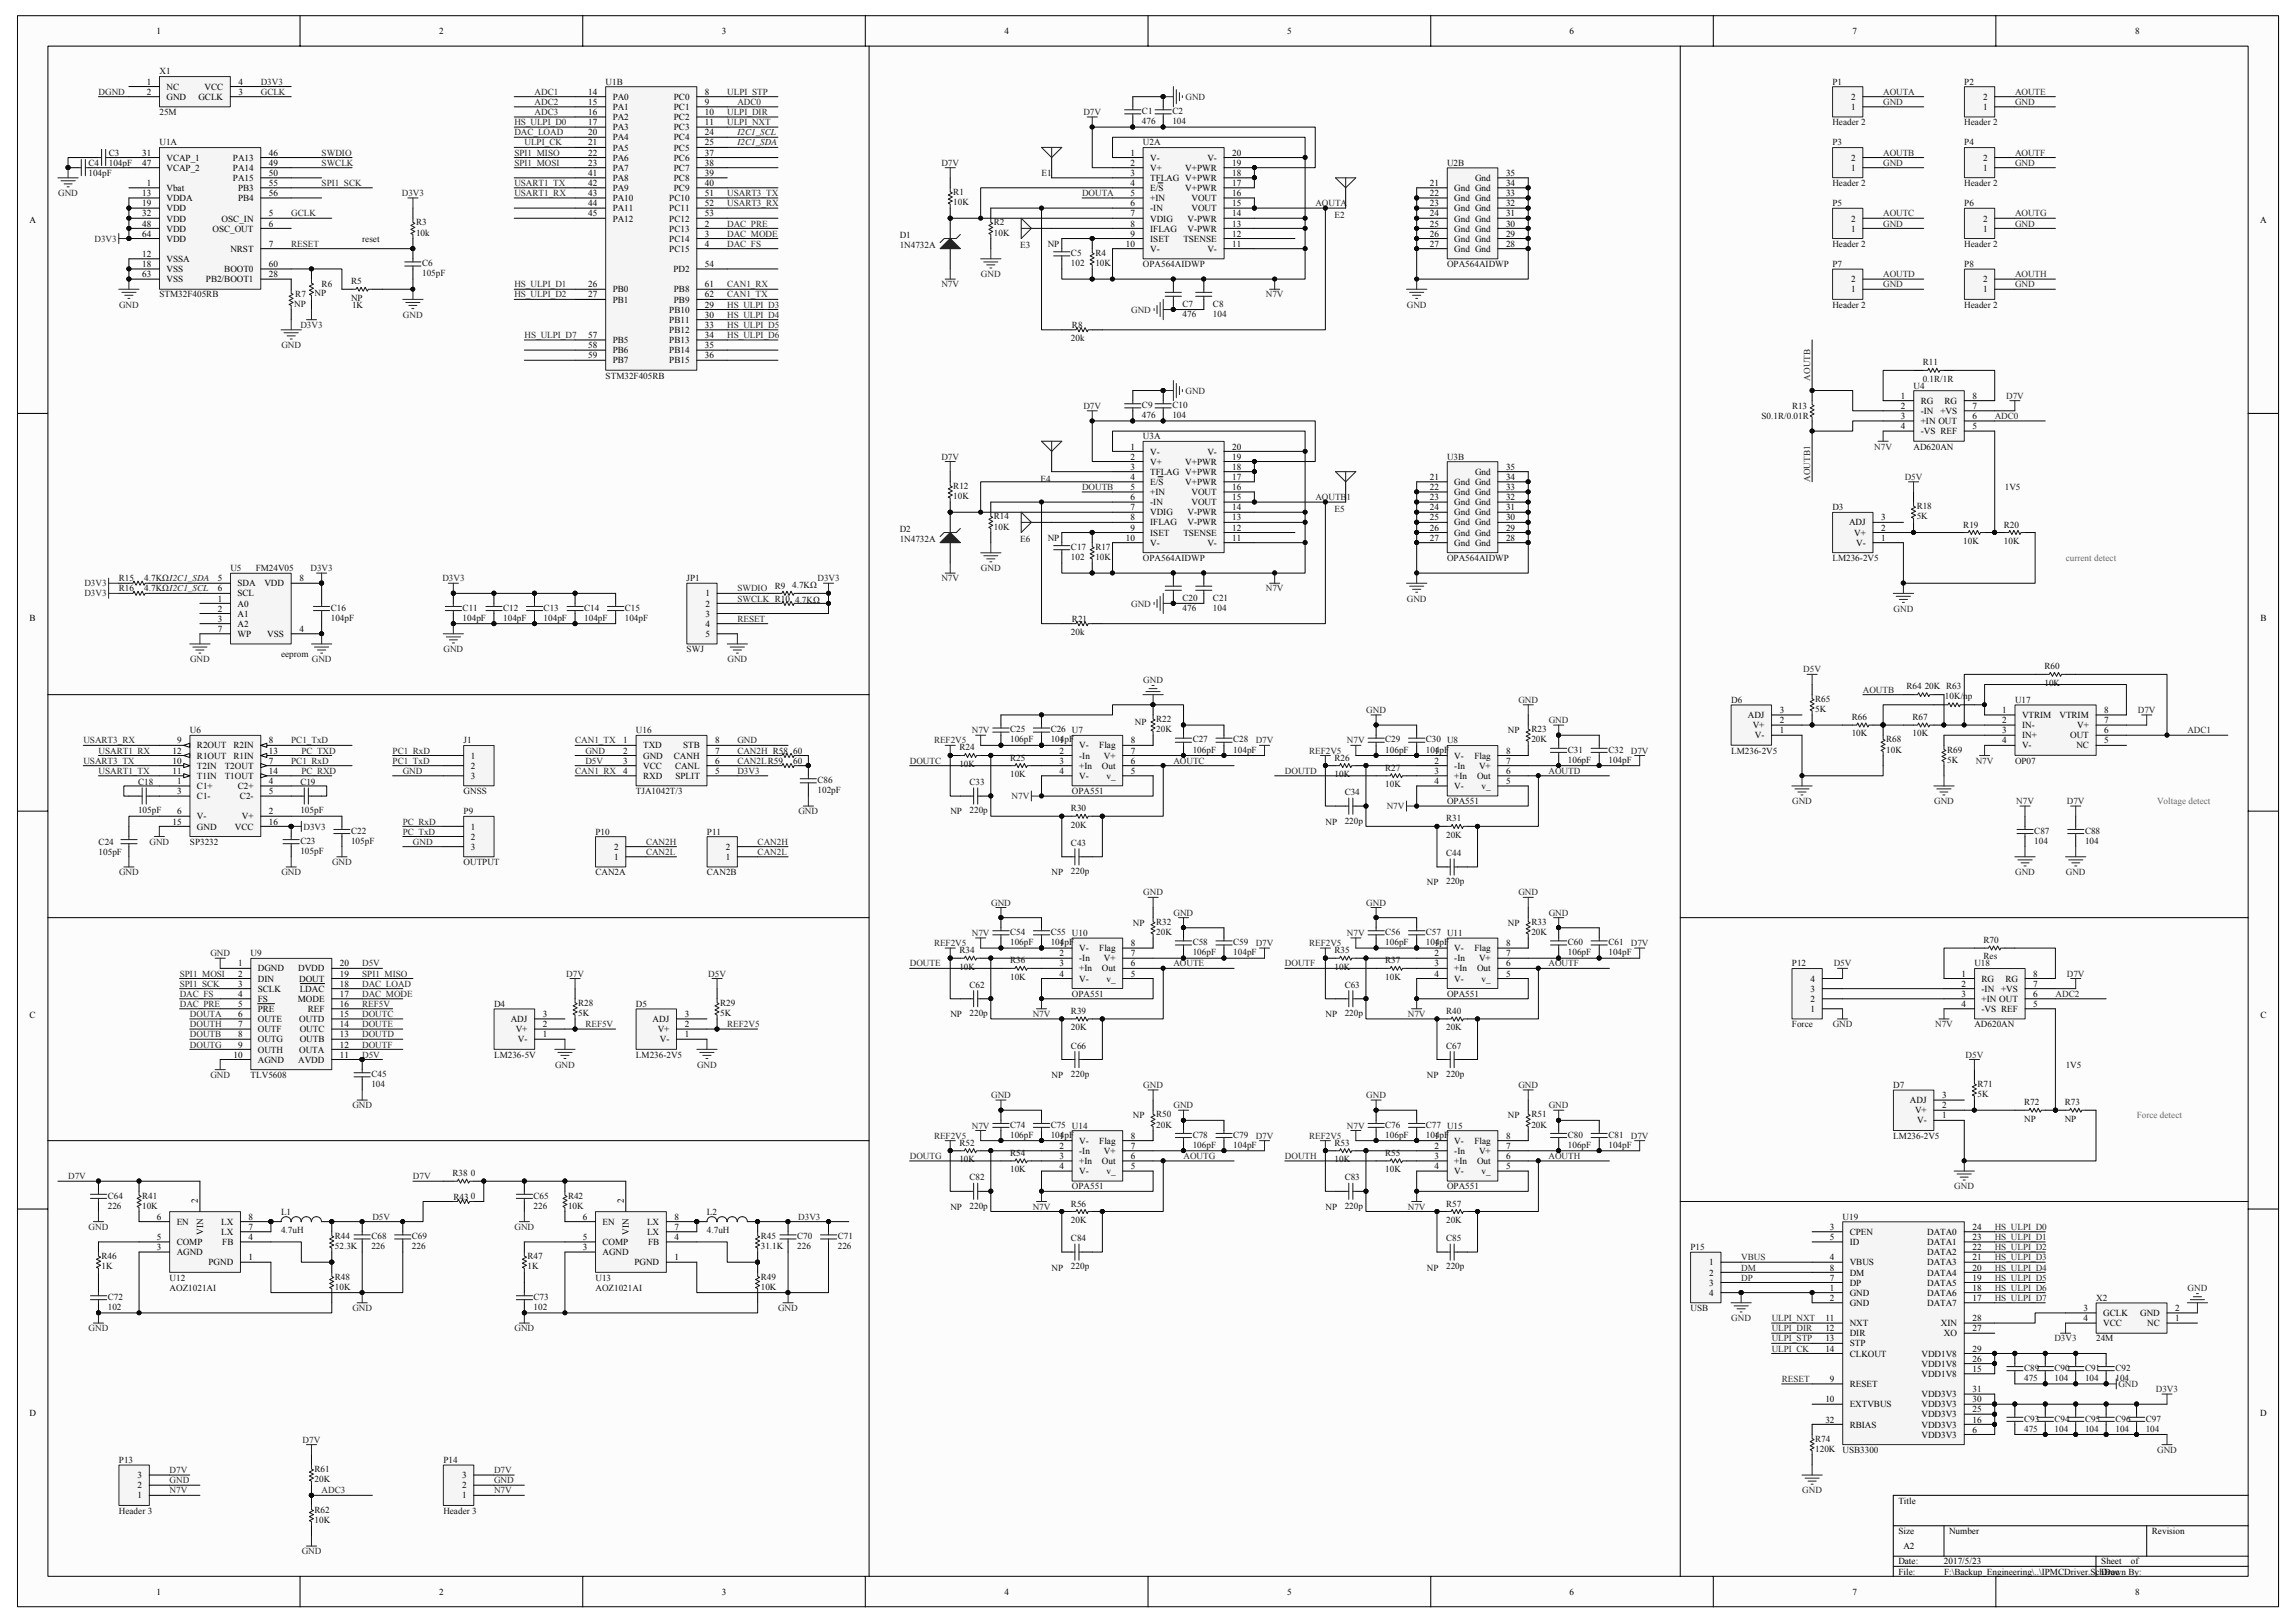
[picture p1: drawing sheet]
<svg xmlns="http://www.w3.org/2000/svg" width="297mm" height="210mm" viewBox="0 0 297 210" stroke-linecap="round" stroke-linejoin="round" font-family="sans-serif">
<defs><g id="words">
<g font-size="1.2">
<text x="20.3" y="4.4">1</text>
<text x="56.8" y="4.4">2</text>
<text x="93.4" y="4.4">3</text>
<text x="129.9" y="4.4">4</text>
<text x="166.5" y="4.4">5</text>
<text x="203.1" y="4.4">6</text>
<text x="239.6" y="4.4">7</text>
<text x="276.2" y="4.4">8</text>
<text x="19" y="10.9">1</text>
<text x="21.5" y="11.6">NC</text>
<text x="26.5" y="11.6">VCC</text>
<text x="30.9" y="10.9">4</text>
<text x="19" y="12.3">2</text>
<text x="21.5" y="12.9">GND</text>
<text x="25.7" y="12.9">GCLK</text>
<text x="30.9" y="12.3">3</text>
<text x="76.1" y="12.3">14</text>
<text x="76.1" y="13.6">15</text>
<text x="76.1" y="14.9">16</text>
<text x="76.1" y="16.2">17</text>
<text x="76.1" y="17.5">20</text>
<text x="79.3" y="12.9">PA0</text>
<text x="79.3" y="14.2">PA1</text>
<text x="79.3" y="15.5">PA2</text>
<text x="79.3" y="16.8">PA3</text>
<text x="87.2" y="12.9">PC0</text>
<text x="87.2" y="14.2">PC1</text>
<text x="87.2" y="15.5">PC2</text>
<text x="87.2" y="16.8">PC3</text>
<text x="91.2" y="12.3">8</text>
<text x="91.2" y="13.6">9</text>
<text x="91.2" y="14.9">10</text>
<text x="91.2" y="16.2">11</text>
<text x="91.2" y="17.5">24</text>
<text x="239.5" y="14.2">1</text>
<text x="239.5" y="12.9">2</text>
<text x="256.6" y="14.2">1</text>
<text x="256.6" y="12.9">2</text>
<text x="18.4" y="20.1">31</text>
<text x="18.4" y="21.4">47</text>
<text x="21.5" y="20.8">VCAP_1</text>
<text x="21.5" y="22.1">VCAP_2</text>
<text x="30.1" y="20.8">PA13</text>
<text x="30.1" y="22.1">PA14</text>
<text x="30.1" y="23.4">PA15</text>
<text x="34.8" y="20.1">46</text>
<text x="34.8" y="21.4">49</text>
<text x="34.8" y="22.8">50</text>
<text x="76.1" y="18.8">21</text>
<text x="76.1" y="20.1">22</text>
<text x="76.1" y="21.4">23</text>
<text x="76.1" y="22.8">41</text>
<text x="79.3" y="18.2">PA4</text>
<text x="79.3" y="19.5">PA5</text>
<text x="79.3" y="20.8">PA6</text>
<text x="79.3" y="22.1">PA7</text>
<text x="79.3" y="23.4">PA8</text>
<text x="87.2" y="18.2">PC4</text>
<text x="87.2" y="19.5">PC5</text>
<text x="87.2" y="20.8">PC6</text>
<text x="87.2" y="22.1">PC7</text>
<text x="87.2" y="23.4">PC8</text>
<text x="91.2" y="18.8">25</text>
<text x="91.2" y="20.1">37</text>
<text x="91.2" y="21.4">38</text>
<text x="91.2" y="22.8">39</text>
<text x="146.2" y="20.1">1</text>
<text x="146.2" y="21.4">2</text>
<text x="146.2" y="22.8">3</text>
<text x="148.8" y="20.8">V-</text>
<text x="148.8" y="22.1">V+</text>
<text x="148.8" y="23.4">TFLAG V+PWR</text>
<text x="153.3" y="22.1">V+PWR</text>
<text x="156.2" y="20.8">V-</text>
<text x="159.4" y="20.1">20</text>
<text x="159.4" y="22.8">18</text>
<text x="159.4" y="21.4">19</text>
<text x="190.8" y="23.4">Gnd</text>
<text x="194.8" y="22.8">35</text>
<text x="239.5" y="22.1">1</text>
<text x="239.5" y="20.8">2</text>
<text x="256.6" y="22.1">1</text>
<text x="256.6" y="20.8">2</text>
<text x="3.8" y="28.8">A</text>
<text x="18.4" y="25.4">13</text>
<text x="18.4" y="26.7">19</text>
<text x="18.4" y="28">32</text>
<text x="18.4" y="29.3">48</text>
<text x="19" y="24.1">1</text>
<text x="21.5" y="24.7">Vbat</text>
<text x="21.5" y="26">VDDA</text>
<text x="21.5" y="27.3">VDD</text>
<text x="21.5" y="28.7">VDD</text>
<text x="21.5" y="30">VDD</text>
<text x="27.5" y="30">OSC_OUT</text>
<text x="28.7" y="28.7">OSC_IN</text>
<text x="30.8" y="24.7">PB3</text>
<text x="30.8" y="26">PB4</text>
<text x="34.8" y="29.3">6</text>
<text x="34.8" y="24.1">55</text>
<text x="34.8" y="25.4">56</text>
<text x="34.8" y="28">5</text>
<text x="76.1" y="24.1">42</text>
<text x="76.1" y="25.4">43</text>
<text x="76.1" y="26.7">44</text>
<text x="76.1" y="28">45</text>
<text x="79.3" y="24.7">PA9</text>
<text x="79.3" y="26">PA10</text>
<text x="79.3" y="27.3">PA11</text>
<text x="79.3" y="28.7">PA12</text>
<text x="86.6" y="30">PC13</text>
<text x="86.6" y="26">PC10</text>
<text x="86.6" y="27.3">PC11</text>
<text x="86.6" y="28.7">PC12</text>
<text x="87.2" y="24.7">PC9</text>
<text x="91.2" y="24.1">40</text>
<text x="91.2" y="29.3">2</text>
<text x="91.2" y="25.4">51</text>
<text x="91.2" y="26.7">52</text>
<text x="91.2" y="28">53</text>
<text x="146.2" y="24.1">4</text>
<text x="146.2" y="25.4">5</text>
<text x="146.2" y="26.7">6</text>
<text x="146.2" y="28">7</text>
<text x="146.2" y="29.3">8</text>
<text x="148.8" y="24.7">E/S</text>
<text x="148.8" y="26">+IN</text>
<text x="148.8" y="27.3">-IN</text>
<text x="148.8" y="28.7">VDIG</text>
<text x="148.8" y="30">IFLAG</text>
<text x="153.3" y="24.7">V+PWR</text>
<text x="153.6" y="30">V-PWR</text>
<text x="153.6" y="28.7">V-PWR</text>
<text x="154.2" y="27.3">VOUT</text>
<text x="154.2" y="26">VOUT</text>
<text x="159.4" y="26.7">15</text>
<text x="159.4" y="25.4">16</text>
<text x="159.4" y="29.3">13</text>
<text x="159.4" y="28">14</text>
<text x="159.4" y="24.1">17</text>
<text x="185" y="24.1">21</text>
<text x="185" y="25.4">22</text>
<text x="185" y="26.7">23</text>
<text x="185" y="28">24</text>
<text x="185" y="29.3">25</text>
<text x="188.1" y="24.7">Gnd Gnd</text>
<text x="188.1" y="26">Gnd Gnd</text>
<text x="188.1" y="27.3">Gnd Gnd</text>
<text x="188.1" y="28.7">Gnd Gnd</text>
<text x="188.1" y="30">Gnd Gnd</text>
<text x="194.8" y="29.3">30</text>
<text x="194.8" y="28">31</text>
<text x="194.8" y="26.7">32</text>
<text x="194.8" y="25.4">33</text>
<text x="194.8" y="24.1">34</text>
<text x="239.5" y="30">1</text>
<text x="239.5" y="28.7">2</text>
<text x="256.6" y="30">1</text>
<text x="256.6" y="28.7">2</text>
<text x="292.4" y="28.8">A</text>
<text x="18.4" y="33.3">12</text>
<text x="18.4" y="34.5">18</text>
<text x="18.4" y="35.9">63</text>
<text x="18.4" y="30.6">64</text>
<text x="21.5" y="33.9">VSSA</text>
<text x="21.5" y="35.2">VSS</text>
<text x="21.5" y="31.3">VDD</text>
<text x="29" y="35.2">BOOT0</text>
<text x="29.8" y="32.6">NRST</text>
<text x="34.8" y="35.9">28</text>
<text x="34.8" y="34.5">60</text>
<text x="34.8" y="31.9">7</text>
<text x="86.6" y="31.3">PC14</text>
<text x="86.6" y="32.6">PC15</text>
<text x="87.1" y="35.2">PD2</text>
<text x="91.2" y="34.5">54</text>
<text x="91.2" y="30.6">3</text>
<text x="91.2" y="31.9">4</text>
<text x="145.6" y="31.9">10</text>
<text x="146.2" y="30.6">9</text>
<text x="148.8" y="31.3">ISET</text>
<text x="148.8" y="32.6">V-</text>
<text x="153.1" y="31.3">TSENSE</text>
<text x="156.2" y="32.6">V-</text>
<text x="159.4" y="31.9">11</text>
<text x="159.4" y="30.6">12</text>
<text x="185" y="30.6">26</text>
<text x="185" y="31.9">27</text>
<text x="188.1" y="31.3">Gnd Gnd</text>
<text x="188.1" y="32.6">Gnd Gnd</text>
<text x="194.8" y="31.9">28</text>
<text x="194.8" y="30.6">29</text>
<text x="21.5" y="36.5">VSS</text>
<text x="26.6" y="36.5">PB2/BOOT1</text>
<text x="76.1" y="37.2">26</text>
<text x="76.1" y="38.5">27</text>
<text x="79.3" y="37.8">PB0</text>
<text x="79.3" y="39.1">PB1</text>
<text x="86.6" y="40.4">PB10</text>
<text x="86.6" y="41.8">PB11</text>
<text x="87.2" y="37.8">PB8</text>
<text x="87.2" y="39.1">PB9</text>
<text x="91.2" y="37.2">61</text>
<text x="91.2" y="38.5">62</text>
<text x="91.2" y="39.8">29</text>
<text x="91.2" y="41.1">30</text>
<text x="239.5" y="37.8">1</text>
<text x="239.5" y="36.5">2</text>
<text x="256.6" y="37.8">1</text>
<text x="256.6" y="36.5">2</text>
<text x="76.1" y="43.7">57</text>
<text x="76.1" y="45">58</text>
<text x="76.1" y="46.4">59</text>
<text x="79.3" y="44.4">PB5</text>
<text x="79.3" y="45.7">PB6</text>
<text x="79.3" y="47">PB7</text>
<text x="86.6" y="43.1">PB12</text>
<text x="86.6" y="44.4">PB13</text>
<text x="86.6" y="45.7">PB14</text>
<text x="86.6" y="47">PB15</text>
<text x="91.2" y="42.4">33</text>
<text x="91.2" y="43.7">34</text>
<text x="91.2" y="45">35</text>
<text x="91.2" y="46.4">36</text>
<text x="245.9" y="51.6">1</text>
<text x="245.9" y="52.9">2</text>
<text x="248.5" y="52.3">RG</text>
<text x="248.5" y="53.6">-IN</text>
<text x="251" y="53.6">+VS</text>
<text x="251.6" y="52.3">RG</text>
<text x="255.2" y="52.9">7</text>
<text x="255.2" y="51.6">8</text>
<text x="146.2" y="58.2">1</text>
<text x="146.2" y="59.5">2</text>
<text x="148.8" y="58.8">V-</text>
<text x="156.2" y="58.8">V-</text>
<text x="159.4" y="58.2">20</text>
<text x="159.4" y="59.5">19</text>
<text x="245.9" y="54.2">3</text>
<text x="245.9" y="55.5">4</text>
<text x="248.5" y="54.9">+IN OUT</text>
<text x="248.5" y="56.2">-VS REF</text>
<text x="255.2" y="55.5">5</text>
<text x="255.2" y="54.2">6</text>
<text x="146.2" y="60.8">3</text>
<text x="146.2" y="62.1">4</text>
<text x="146.2" y="63.4">5</text>
<text x="146.2" y="64.7">6</text>
<text x="148.8" y="60.1">V+</text>
<text x="148.8" y="61.4">TFLAG V+PWR</text>
<text x="148.8" y="62.7">E/S</text>
<text x="148.8" y="64.1">+IN</text>
<text x="148.8" y="65.4">-IN</text>
<text x="153.3" y="62.7">V+PWR</text>
<text x="153.3" y="60.1">V+PWR</text>
<text x="154.2" y="65.4">VOUT</text>
<text x="154.2" y="64.1">VOUT</text>
<text x="159.4" y="64.7">15</text>
<text x="159.4" y="63.4">16</text>
<text x="159.4" y="62.1">17</text>
<text x="159.4" y="60.8">18</text>
<text x="185" y="62.1">21</text>
<text x="185" y="63.4">22</text>
<text x="185" y="64.7">23</text>
<text x="188.1" y="62.7">Gnd Gnd</text>
<text x="188.1" y="64.1">Gnd Gnd</text>
<text x="188.1" y="65.4">Gnd Gnd</text>
<text x="190.8" y="61.4">Gnd</text>
<text x="194.8" y="64.7">32</text>
<text x="194.8" y="63.4">33</text>
<text x="194.8" y="62.1">34</text>
<text x="194.8" y="60.8">35</text>
<text x="145.6" y="70">10</text>
<text x="146.2" y="66">7</text>
<text x="146.2" y="67.3">8</text>
<text x="146.2" y="68.6">9</text>
<text x="148.8" y="66.7">VDIG</text>
<text x="148.8" y="68">IFLAG</text>
<text x="148.8" y="69.3">ISET</text>
<text x="148.8" y="70.6">V-</text>
<text x="153.1" y="69.3">TSENSE</text>
<text x="153.6" y="68">V-PWR</text>
<text x="153.6" y="66.7">V-PWR</text>
<text x="156.2" y="70.6">V-</text>
<text x="159.4" y="70">11</text>
<text x="159.4" y="67.3">13</text>
<text x="159.4" y="66">14</text>
<text x="159.4" y="68.6">12</text>
<text x="185" y="66">24</text>
<text x="185" y="67.3">25</text>
<text x="185" y="68.6">26</text>
<text x="185" y="70">27</text>
<text x="188.1" y="66.7">Gnd Gnd</text>
<text x="188.1" y="68">Gnd Gnd</text>
<text x="188.1" y="69.3">Gnd Gnd</text>
<text x="188.1" y="70.6">Gnd Gnd</text>
<text x="194.8" y="70">28</text>
<text x="194.8" y="68.6">29</text>
<text x="194.8" y="67.3">30</text>
<text x="194.8" y="66">31</text>
<text x="239.2" y="68">ADJ</text>
<text x="239.9" y="69.3">V+</text>
<text x="240.2" y="70.6">V-</text>
<text x="243.4" y="67.3">3</text>
<text x="243.4" y="70">1</text>
<text x="243.4" y="68.6">2</text>
<text x="28.2" y="77.8">1</text>
<text x="28.2" y="75.2">5</text>
<text x="28.2" y="76.5">6</text>
<text x="30.7" y="75.9">SDA</text>
<text x="30.7" y="77.2">SCL</text>
<text x="34.2" y="75.9">VDD</text>
<text x="38.7" y="75.2">8</text>
<text x="91.3" y="77.2">1</text>
<text x="3.8" y="80.3">B</text>
<text x="28.2" y="79.1">2</text>
<text x="28.2" y="80.5">3</text>
<text x="28.2" y="81.8">7</text>
<text x="30.7" y="78.5">A0</text>
<text x="30.7" y="79.8">A1</text>
<text x="30.7" y="81.1">A2</text>
<text x="30.7" y="82.4">WP</text>
<text x="34.6" y="82.4">VSS</text>
<text x="38.7" y="81.8">4</text>
<text x="91.3" y="78.5">2</text>
<text x="91.3" y="79.8">3</text>
<text x="91.3" y="81.1">4</text>
<text x="91.3" y="82.4">5</text>
<text x="292.4" y="80.3">B</text>
<text x="226.1" y="92.9">ADJ</text>
<text x="226.8" y="94.2">V+</text>
<text x="227" y="95.5">V-</text>
<text x="230.2" y="94.9">1</text>
<text x="230.2" y="92.2">3</text>
<text x="230.2" y="93.6">2</text>
<text x="259" y="92.2">1</text>
<text x="259" y="93.6">2</text>
<text x="259" y="94.9">3</text>
<text x="261.6" y="92.9">VTRIM</text>
<text x="261.6" y="94.2">IN-</text>
<text x="261.6" y="95.5">IN+</text>
<text x="266.4" y="92.9">VTRIM</text>
<text x="267.8" y="95.5">OUT</text>
<text x="268.7" y="94.2">V+</text>
<text x="272.2" y="93.6">7</text>
<text x="272.2" y="94.9">6</text>
<text x="272.2" y="92.2">8</text>
<text x="22.3" y="97.5">12</text>
<text x="22.3" y="98.8">10</text>
<text x="22.3" y="100.1">11</text>
<text x="22.9" y="96.2">9</text>
<text x="22.9" y="101.4">1</text>
<text x="25.5" y="96.8">R2OUT</text>
<text x="25.5" y="98.1">R1OUT</text>
<text x="25.5" y="99.5">T2IN</text>
<text x="25.5" y="100.8">T1IN</text>
<text x="29.1" y="99.5">T2OUT</text>
<text x="29.1" y="100.8">T1OUT</text>
<text x="30.2" y="96.8">R2IN</text>
<text x="30.2" y="98.1">R1IN</text>
<text x="34.8" y="96.2">8</text>
<text x="34.8" y="97.5">13</text>
<text x="34.8" y="98.8">7</text>
<text x="34.8" y="100.1">14</text>
<text x="34.8" y="101.4">4</text>
<text x="60.9" y="98.1">1</text>
<text x="60.9" y="99.5">2</text>
<text x="60.9" y="100.8">3</text>
<text x="80.6" y="96.2">1</text>
<text x="80.6" y="97.5">2</text>
<text x="80.6" y="98.8">3</text>
<text x="80.6" y="100.1">4</text>
<text x="83.2" y="96.8">TXD</text>
<text x="83.2" y="98.1">GND</text>
<text x="83.2" y="99.5">VCC</text>
<text x="83.2" y="100.8">RXD</text>
<text x="87.2" y="98.1">CANH</text>
<text x="87.3" y="99.5">CANL</text>
<text x="87.4" y="100.8">SPLIT</text>
<text x="88.4" y="96.8">STB</text>
<text x="92.5" y="96.2">8</text>
<text x="92.5" y="98.8">6</text>
<text x="92.5" y="97.5">7</text>
<text x="92.5" y="100.1">5</text>
<text x="137.1" y="96.2">1</text>
<text x="137.1" y="97.5">2</text>
<text x="137.1" y="98.8">3</text>
<text x="137.1" y="100.1">4</text>
<text x="139.6" y="96.8">V-</text>
<text x="139.6" y="98.1">-In</text>
<text x="139.6" y="99.5">+In</text>
<text x="139.6" y="100.8">V-</text>
<text x="142.2" y="96.8">Flag</text>
<text x="142.6" y="99.5">Out</text>
<text x="142.8" y="98.1">V+</text>
<text x="143.1" y="100.8">v_</text>
<text x="146.3" y="96.2">8</text>
<text x="146.3" y="98.8">6</text>
<text x="146.3" y="97.5">7</text>
<text x="146.3" y="100.1">5</text>
<text x="185.6" y="97.5">1</text>
<text x="185.6" y="98.8">2</text>
<text x="185.6" y="100.1">3</text>
<text x="185.6" y="101.4">4</text>
<text x="188.1" y="98.1">V-</text>
<text x="188.1" y="99.5">-In</text>
<text x="188.1" y="100.8">+In</text>
<text x="190.8" y="98.1">Flag</text>
<text x="191.1" y="100.8">Out</text>
<text x="191.3" y="99.5">V+</text>
<text x="194.8" y="100.1">6</text>
<text x="194.8" y="97.5">8</text>
<text x="194.8" y="98.8">7</text>
<text x="194.8" y="101.4">5</text>
<text x="259" y="96.2">4</text>
<text x="261.6" y="96.8">V-</text>
<text x="268.6" y="96.8">NC</text>
<text x="272.2" y="96.2">5</text>
<text x="22.3" y="106.7">15</text>
<text x="22.9" y="102.7">3</text>
<text x="22.9" y="105.4">6</text>
<text x="25.5" y="102.1">C1+</text>
<text x="25.5" y="103.4">C1-</text>
<text x="25.5" y="106">V-</text>
<text x="25.5" y="107.3">GND</text>
<text x="30.4" y="107.3">VCC</text>
<text x="30.8" y="102.1">C2+</text>
<text x="31" y="103.4">C2-</text>
<text x="31.3" y="106">V+</text>
<text x="34.8" y="102.7">5</text>
<text x="34.8" y="105.4">2</text>
<text x="34.8" y="106.7">16</text>
<text x="60.9" y="107.3">1</text>
<text x="188.1" y="102.1">V-</text>
<text x="191.7" y="102.1">v_</text>
<text x="60.9" y="108.6">2</text>
<text x="60.9" y="110">3</text>
<text x="79.5" y="111.3">1</text>
<text x="79.5" y="110">2</text>
<text x="93.9" y="111.3">1</text>
<text x="93.9" y="110">2</text>
<text x="30.8" y="125">1</text>
<text x="33.4" y="125.7">DGND</text>
<text x="38.6" y="125.7">DVDD</text>
<text x="44" y="125">20</text>
<text x="137.1" y="122.4">1</text>
<text x="137.1" y="123.7">2</text>
<text x="137.1" y="125">3</text>
<text x="139.6" y="123.1">V-</text>
<text x="139.6" y="124.4">-In</text>
<text x="139.6" y="125.7">+In</text>
<text x="142.2" y="123.1">Flag</text>
<text x="142.6" y="125.7">Out</text>
<text x="142.8" y="124.4">V+</text>
<text x="146.3" y="122.4">8</text>
<text x="146.3" y="125">6</text>
<text x="146.3" y="123.7">7</text>
<text x="185.6" y="122.4">1</text>
<text x="185.6" y="123.7">2</text>
<text x="185.6" y="125">3</text>
<text x="188.1" y="123.1">V-</text>
<text x="188.1" y="124.4">-In</text>
<text x="188.1" y="125.7">+In</text>
<text x="190.8" y="123.1">Flag</text>
<text x="191.1" y="125.7">Out</text>
<text x="191.3" y="124.4">V+</text>
<text x="194.8" y="125">6</text>
<text x="194.8" y="122.4">8</text>
<text x="194.8" y="123.7">7</text>
<text x="3.8" y="131.8">C</text>
<text x="30.8" y="126.3">2</text>
<text x="30.8" y="127.7">3</text>
<text x="30.8" y="129">4</text>
<text x="30.8" y="130.3">5</text>
<text x="30.8" y="131.6">6</text>
<text x="33.4" y="127">DIN</text>
<text x="33.4" y="128.3">SCLK</text>
<text x="33.4" y="129.6">FS</text>
<text x="33.4" y="130.9">PRE</text>
<text x="38.5" y="129.6">MODE</text>
<text x="38.7" y="127">DOUT</text>
<text x="38.8" y="128.3">LDAC</text>
<text x="39.8" y="130.9">REF</text>
<text x="44" y="131.6">15</text>
<text x="44" y="126.3">19</text>
<text x="44" y="130.3">16</text>
<text x="44" y="129">17</text>
<text x="44" y="127.7">18</text>
<text x="70.2" y="131.6">3</text>
<text x="88.6" y="131.6">3</text>
<text x="137.1" y="126.3">4</text>
<text x="139.6" y="127">V-</text>
<text x="143.1" y="127">v_</text>
<text x="146.3" y="126.3">5</text>
<text x="185.6" y="126.3">4</text>
<text x="188.1" y="127">V-</text>
<text x="191.7" y="127">v_</text>
<text x="194.8" y="126.3">5</text>
<text x="234.2" y="130.9">1</text>
<text x="234.2" y="129.6">2</text>
<text x="234.2" y="128.3">3</text>
<text x="234.2" y="127">4</text>
<text x="253.8" y="126.3">1</text>
<text x="253.8" y="127.7">2</text>
<text x="253.8" y="129">3</text>
<text x="253.8" y="130.3">4</text>
<text x="256.3" y="127">RG</text>
<text x="256.3" y="128.3">-IN</text>
<text x="256.3" y="129.6">+IN OUT</text>
<text x="256.3" y="130.9">-VS REF</text>
<text x="258.9" y="128.3">+VS</text>
<text x="259.4" y="127">RG</text>
<text x="263.1" y="130.3">5</text>
<text x="263.1" y="127.7">7</text>
<text x="263.1" y="126.3">8</text>
<text x="263.1" y="129">6</text>
<text x="292.4" y="131.8">C</text>
<text x="30.2" y="136.8">10</text>
<text x="30.8" y="132.9">7</text>
<text x="30.8" y="134.2">8</text>
<text x="30.8" y="135.5">9</text>
<text x="33.4" y="132.2">OUTE</text>
<text x="33.4" y="133.6">OUTF</text>
<text x="33.4" y="134.9">OUTG</text>
<text x="33.4" y="136.2">OUTH</text>
<text x="33.4" y="137.5">AGND</text>
<text x="38.6" y="137.5">AVDD</text>
<text x="38.7" y="136.2">OUTA</text>
<text x="38.7" y="132.2">OUTD</text>
<text x="38.8" y="134.9">OUTB</text>
<text x="38.8" y="133.6">OUTC</text>
<text x="44" y="136.8">11</text>
<text x="44" y="135.5">12</text>
<text x="44" y="134.2">13</text>
<text x="44" y="132.9">14</text>
<text x="66.1" y="132.2">ADJ</text>
<text x="66.7" y="133.6">V+</text>
<text x="67" y="134.9">V-</text>
<text x="70.2" y="134.2">1</text>
<text x="70.2" y="132.9">2</text>
<text x="84.4" y="132.2">ADJ</text>
<text x="85.1" y="133.6">V+</text>
<text x="85.4" y="134.9">V-</text>
<text x="88.6" y="134.2">1</text>
<text x="88.6" y="132.9">2</text>
<text x="247.1" y="142.7">ADJ</text>
<text x="251.2" y="142.1">3</text>
<text x="251.2" y="143.4">2</text>
<text x="137.1" y="147.3">1</text>
<text x="137.1" y="148.6">2</text>
<text x="137.1" y="149.9">3</text>
<text x="139.6" y="148">V-</text>
<text x="139.6" y="149.3">-In</text>
<text x="142.2" y="148">Flag</text>
<text x="142.8" y="149.3">V+</text>
<text x="146.3" y="147.3">8</text>
<text x="146.3" y="149.9">6</text>
<text x="146.3" y="148.6">7</text>
<text x="185.6" y="147.3">1</text>
<text x="185.6" y="148.6">2</text>
<text x="185.6" y="149.9">3</text>
<text x="188.1" y="148">V-</text>
<text x="188.1" y="149.3">-In</text>
<text x="190.8" y="148">Flag</text>
<text x="191.3" y="149.3">V+</text>
<text x="194.8" y="149.9">6</text>
<text x="194.8" y="147.3">8</text>
<text x="194.8" y="148.6">7</text>
<text x="247.8" y="144">V+</text>
<text x="248" y="145.4">V-</text>
<text x="251.2" y="144.7">1</text>
<text x="25.6" y="155.7" transform="rotate(-90 25.6 155.7)">2</text>
<text x="80.7" y="155.7" transform="rotate(-90 80.7 155.7)">2</text>
<text x="137.1" y="151.3">4</text>
<text x="139.6" y="150.6">+In</text>
<text x="139.6" y="151.9">V-</text>
<text x="142.6" y="150.6">Out</text>
<text x="143.1" y="151.9">v_</text>
<text x="146.3" y="151.3">5</text>
<text x="185.6" y="151.3">4</text>
<text x="188.1" y="150.6">+In</text>
<text x="188.1" y="151.9">V-</text>
<text x="191.1" y="150.6">Out</text>
<text x="191.7" y="151.9">v_</text>
<text x="194.8" y="151.3">5</text>
<text x="20.3" y="161.8">3</text>
<text x="20.3" y="160.4">5</text>
<text x="20.3" y="157.8">6</text>
<text x="22.9" y="161.1">COMP</text>
<text x="22.9" y="158.5">EN</text>
<text x="26.3" y="159.8" transform="rotate(-90 26.3 159.8)">VIN</text>
<text x="28.6" y="159.8">LX</text>
<text x="28.6" y="158.5">LX</text>
<text x="28.8" y="161.1">FB</text>
<text x="32.2" y="159.1">7</text>
<text x="32.2" y="157.8">8</text>
<text x="32.2" y="160.4">4</text>
<text x="75.4" y="161.8">3</text>
<text x="75.4" y="160.4">5</text>
<text x="75.4" y="157.8">6</text>
<text x="78" y="161.1">COMP</text>
<text x="78" y="158.5">EN</text>
<text x="81.4" y="159.8" transform="rotate(-90 81.4 159.8)">VIN</text>
<text x="83.7" y="159.8">LX</text>
<text x="83.7" y="158.5">LX</text>
<text x="83.9" y="161.1">FB</text>
<text x="87.3" y="159.1">7</text>
<text x="87.3" y="157.8">8</text>
<text x="87.3" y="160.4">4</text>
<text x="236.7" y="159.1">3</text>
<text x="236.7" y="160.4">5</text>
<text x="239.3" y="159.8">CPEN</text>
<text x="239.3" y="161.1">ID</text>
<text x="249.3" y="161.1">DATA1</text>
<text x="249.3" y="159.8">DATA0</text>
<text x="255.2" y="161.8">22</text>
<text x="255.2" y="160.4">23</text>
<text x="255.2" y="159.1">24</text>
<text x="22.9" y="162.4">AGND</text>
<text x="27" y="163.7">PGND</text>
<text x="32.2" y="163.1">1</text>
<text x="78" y="162.4">AGND</text>
<text x="82.1" y="163.7">PGND</text>
<text x="87.3" y="163.1">1</text>
<text x="221.1" y="163.7">1</text>
<text x="221.1" y="165">2</text>
<text x="221.1" y="166.3">3</text>
<text x="221.1" y="167.6">4</text>
<text x="236.7" y="167">1</text>
<text x="236.7" y="163.1">4</text>
<text x="236.7" y="165.7">7</text>
<text x="236.7" y="164.4">8</text>
<text x="239.3" y="167.6">GND</text>
<text x="239.3" y="163.7">VBUS</text>
<text x="239.3" y="166.3">DP</text>
<text x="239.3" y="165">DM</text>
<text x="249.3" y="167.6">DATA6</text>
<text x="249.3" y="166.3">DATA5</text>
<text x="249.3" y="165">DATA4</text>
<text x="249.3" y="163.7">DATA3</text>
<text x="249.3" y="162.4">DATA2</text>
<text x="255.2" y="167">18</text>
<text x="255.2" y="165.7">19</text>
<text x="255.2" y="164.4">20</text>
<text x="255.2" y="163.1">21</text>
<text x="236.2" y="170.9">11</text>
<text x="236.2" y="172.2">12</text>
<text x="236.2" y="173.5">13</text>
<text x="236.7" y="168.3">2</text>
<text x="239.3" y="169">GND</text>
<text x="239.3" y="171.6">NXT</text>
<text x="239.3" y="172.9">DIR</text>
<text x="249.3" y="169">DATA7</text>
<text x="251.1" y="171.6">XIN</text>
<text x="251.5" y="172.9">XO</text>
<text x="255.2" y="172.2">27</text>
<text x="255.2" y="170.9">28</text>
<text x="255.2" y="168.3">17</text>
<text x="269.5" y="169.6">3</text>
<text x="269.5" y="170.9">4</text>
<text x="272.1" y="170.3">GCLK</text>
<text x="272.1" y="171.6">VCC</text>
<text x="276.9" y="170.3">GND</text>
<text x="277.8" y="171.6">NC</text>
<text x="281.4" y="170.9">1</text>
<text x="281.4" y="169.6">2</text>
<text x="236.2" y="174.9">14</text>
<text x="236.7" y="178.8">9</text>
<text x="239.3" y="179.5">RESET</text>
<text x="239.3" y="174.2">STP</text>
<text x="239.3" y="175.5">CLKOUT</text>
<text x="248.6" y="178.1">VDD1V8</text>
<text x="248.6" y="176.8">VDD1V8</text>
<text x="248.6" y="175.5">VDD1V8</text>
<text x="255.2" y="177.5">15</text>
<text x="255.2" y="176.2">26</text>
<text x="255.2" y="174.9">29</text>
<text x="3.8" y="183.2">D</text>
<text x="236.2" y="181.4">10</text>
<text x="236.2" y="184">32</text>
<text x="239.3" y="182.1">EXTVBUS</text>
<text x="239.3" y="184.7">RBIAS</text>
<text x="248.6" y="184.7">VDD3V3</text>
<text x="248.6" y="183.4">VDD3V3</text>
<text x="248.6" y="182.1">VDD3V3</text>
<text x="248.6" y="180.8">VDD3V3</text>
<text x="255.2" y="185.4">6</text>
<text x="255.2" y="184">16</text>
<text x="255.2" y="182.7">25</text>
<text x="255.2" y="181.4">30</text>
<text x="255.2" y="180.1">31</text>
<text x="292.4" y="183.2">D</text>
<text x="17.8" y="191.3">3</text>
<text x="59.8" y="191.3">3</text>
<text x="248.6" y="186">VDD3V3</text>
<text x="17.8" y="193.9">1</text>
<text x="17.8" y="192.6">2</text>
<text x="59.8" y="193.9">1</text>
<text x="59.8" y="192.6">2</text>
<text x="245.6" y="194.5">Title</text>
<text x="245.6" y="198.5">Size</text>
<text x="245.6" y="202.4">Date:</text>
<text x="245.6" y="203.7">File:</text>
<text x="246.2" y="200.4">A2</text>
<text x="251.5" y="202.4">2017/5/23</text>
<text x="251.5" y="203.7">F:\Backup_Engineering\..\IPMCDriver.SchDoc</text>
<text x="252.2" y="198.5">Number</text>
<text x="271.8" y="203.7">Drawn By:</text>
<text x="271.8" y="202.4">Sheet</text>
<text x="275.7" y="202.4">of</text>
<text x="278.4" y="198.5">Revision</text>
<text x="20.3" y="206.3">1</text>
<text x="56.8" y="206.3">2</text>
<text x="93.4" y="206.3">3</text>
<text x="129.9" y="206.3">4</text>
<text x="166.5" y="206.3">5</text>
<text x="203.1" y="206.3">6</text>
<text x="239.6" y="206.3">7</text>
<text x="276.2" y="206.3">8</text>
</g>
<g font-size="1.2" fill="#0e0e0e">
<text x="20.6" y="9.6">X1</text>
<text x="78.4" y="10.9">U1B</text>
<text x="237.1" y="10.9">P1</text>
<text x="254.1" y="10.9">P2</text>
<text x="20.6" y="14.9">25M</text>
<text x="147.7" y="16.1">476</text>
<text x="147.7" y="14.8">C1</text>
<text x="151.7" y="16.1">104</text>
<text x="151.7" y="14.8">C2</text>
<text x="237.1" y="16.2">Header 2</text>
<text x="254.1" y="16.2">Header 2</text>
<text x="11.4" y="22.8">104pF</text>
<text x="11.4" y="21.4">C4</text>
<text x="14.1" y="21.4">104pF</text>
<text x="14.1" y="20.1">C3</text>
<text x="20.6" y="18.8">U1A</text>
<text x="134.7" y="22.8">E1</text>
<text x="147.9" y="18.8">U2A</text>
<text x="187.2" y="21.4">U2B</text>
<text x="237.1" y="18.8">P3</text>
<text x="254.1" y="18.8">P4</text>
<text x="53.8" y="29.2">R3</text>
<text x="123.3" y="26.6">10K</text>
<text x="123.3" y="25.3">R1</text>
<text x="128.6" y="29.2">R2</text>
<text x="172.7" y="28.3">E2</text>
<text x="237.1" y="24.1">Header 2</text>
<text x="237.1" y="26.7">P5</text>
<text x="254.1" y="24.1">Header 2</text>
<text x="254.1" y="26.7">P6</text>
<text x="46.9" y="31.3">reset</text>
<text x="53.8" y="30.5">10k</text>
<text x="54.6" y="35.7">105pF</text>
<text x="54.6" y="34.4">C6</text>
<text x="116.4" y="30.8">D1</text>
<text x="116.4" y="32.1">1N4732A</text>
<text x="128.6" y="30.5">10K</text>
<text x="132" y="32.1">E3</text>
<text x="135.5" y="31.9">NP</text>
<text x="138.6" y="34.4">102</text>
<text x="138.6" y="33.1">C5</text>
<text x="141.7" y="34.4">10K</text>
<text x="141.7" y="33.1">R4</text>
<text x="147.9" y="34.5">OPA564AIDWP</text>
<text x="187.2" y="34.5">OPA564AIDWP</text>
<text x="237.1" y="31.9">Header 2</text>
<text x="237.1" y="34.5">P7</text>
<text x="254.1" y="31.9">Header 2</text>
<text x="254.1" y="34.5">P8</text>
<text x="20.6" y="38.5">STM32F405RB</text>
<text x="38.1" y="39.7">NP</text>
<text x="38.2" y="38.5">R7</text>
<text x="40.7" y="38.4">NP</text>
<text x="41.6" y="37.2">R6</text>
<text x="45.4" y="38.9">NP</text>
<text x="45.4" y="36.8">R5</text>
<text x="45.5" y="39.8">1K</text>
<text x="153" y="41">476</text>
<text x="153" y="39.7">C7</text>
<text x="156.9" y="41">104</text>
<text x="156.9" y="39.7">C8</text>
<text x="237.1" y="39.8">Header 2</text>
<text x="254.1" y="39.8">Header 2</text>
<text x="138.6" y="44.1">20k</text>
<text x="138.7" y="42.4">R8</text>
<text x="248.7" y="47.3">R11</text>
<text x="78.4" y="49">STM32F405RB</text>
<text x="147.7" y="52.8">C9</text>
<text x="151.7" y="52.8">C10</text>
<text x="231.8" y="52.9">R13</text>
<text x="247.6" y="50.3">U4</text>
<text x="248.7" y="49.4">0.1R/1R</text>
<text x="147.7" y="54.1">476</text>
<text x="147.9" y="56.9">U3A</text>
<text x="151.7" y="54.1">104</text>
<text x="187.2" y="59.5">U3B</text>
<text x="227.9" y="54.2">S0.1R/0.01R</text>
<text x="247.6" y="58.2">AD620AN</text>
<text x="123.3" y="64.6">10K</text>
<text x="123.3" y="63.3">R12</text>
<text x="134.6" y="62.4">E4</text>
<text x="248" y="65.9">R18</text>
<text x="259.4" y="63.4">1V5</text>
<text x="116.4" y="68.8">D2</text>
<text x="116.4" y="70.1">1N4732A</text>
<text x="128.6" y="68.5">10K</text>
<text x="128.6" y="67.2">R14</text>
<text x="132" y="70.1">E6</text>
<text x="135.5" y="70">NP</text>
<text x="138.6" y="71.1">C17</text>
<text x="141.7" y="71.1">R17</text>
<text x="172.7" y="66.3">E5</text>
<text x="237.1" y="66">D3</text>
<text x="248" y="67.2">5K</text>
<text x="254" y="70.4">10K</text>
<text x="254" y="68.3">R19</text>
<text x="259.2" y="70.4">10K</text>
<text x="259.2" y="68.3">R20</text>
<text x="15.4" y="75.2">R15</text>
<text x="15.4" y="76.5">R16</text>
<text x="18.7" y="75.2">4.7KΩI2C1_SDA</text>
<text x="18.7" y="76.5">4.7KΩI2C1_SCL</text>
<text x="29.8" y="73.9">U5</text>
<text x="33.1" y="73.9">FM24V05</text>
<text x="88.8" y="75.2">JP1</text>
<text x="100.2" y="76.2">R9</text>
<text x="102.5" y="76.1">4.7KΩ</text>
<text x="102.9" y="78">4.7KΩ</text>
<text x="138.6" y="72.5">102</text>
<text x="141.7" y="72.5">10K</text>
<text x="147.9" y="72.6">OPA564AIDWP</text>
<text x="153" y="77.7">C20</text>
<text x="156.9" y="77.7">C21</text>
<text x="187.2" y="72.6">OPA564AIDWP</text>
<text x="237.1" y="72.6">LM236-2V5</text>
<text x="42.8" y="79">C16</text>
<text x="42.8" y="80.3">104pF</text>
<text x="59.9" y="80.3">104pF</text>
<text x="59.9" y="79">C11</text>
<text x="65.1" y="80.3">104pF</text>
<text x="65.1" y="79">C12</text>
<text x="70.3" y="80.3">104pF</text>
<text x="70.3" y="79">C13</text>
<text x="75.6" y="80.3">104pF</text>
<text x="75.6" y="79">C14</text>
<text x="80.8" y="80.3">104pF</text>
<text x="80.8" y="79">C15</text>
<text x="138.6" y="82.1">20k</text>
<text x="138.7" y="80.5">R21</text>
<text x="153" y="79">476</text>
<text x="156.9" y="79">104</text>
<text x="36.4" y="85">eeprom</text>
<text x="88.8" y="84.4">SWJ</text>
<text x="246.7" y="89.1">R64</text>
<text x="249" y="89.1">20K R63</text>
<text x="264.5" y="88.7">10K</text>
<text x="264.5" y="86.6">R60</text>
<text x="24.6" y="94.9">U6</text>
<text x="82.3" y="94.9">U16</text>
<text x="130.7" y="94.7">C25</text>
<text x="135.9" y="94.7">C26 U7</text>
<text x="146.8" y="93.8">NP</text>
<text x="149.6" y="94.7">20K</text>
<text x="149.6" y="93.4">R22</text>
<text x="195.1" y="94.9">NP</text>
<text x="198.1" y="94.7">R23</text>
<text x="224" y="90.9">D6</text>
<text x="234.8" y="92.1">5K</text>
<text x="234.8" y="90.8">R65</text>
<text x="239.6" y="95.3">10K</text>
<text x="239.6" y="93.2">R66</text>
<text x="247.4" y="95.3">10K</text>
<text x="247.4" y="93.2">R67</text>
<text x="251.6" y="90.4">10K/np</text>
<text x="260.7" y="90.9">U17</text>
<text x="17.9" y="101.6">C18</text>
<text x="38.9" y="101.6">C19</text>
<text x="60" y="96.2">J1</text>
<text x="102.6" y="98.8">60</text>
<text x="105.8" y="101.3">C86</text>
<text x="124.1" y="99.2">10K</text>
<text x="124.1" y="97.1">R24</text>
<text x="125.4" y="101.6">C33</text>
<text x="130.7" y="96.1">106pF</text>
<text x="130.7" y="100.5">10K</text>
<text x="130.7" y="98.4">R25</text>
<text x="135.9" y="96.1">104pF</text>
<text x="154.3" y="97.4">106pF</text>
<text x="154.3" y="96.1">C27</text>
<text x="159.6" y="97.4">104pF</text>
<text x="159.6" y="96.1">C28</text>
<text x="172.7" y="100.5">10K</text>
<text x="172.7" y="98.4">R26</text>
<text x="179.2" y="97.4">106pF</text>
<text x="179.2" y="96.1">C29</text>
<text x="179.2" y="101.8">10K</text>
<text x="179.2" y="99.7">R27</text>
<text x="184.5" y="97.4">104pF</text>
<text x="184.5" y="96.1">C30 U8</text>
<text x="198.1" y="96.1">20K</text>
<text x="202.8" y="98.7">106pF</text>
<text x="202.8" y="97.4">C31</text>
<text x="208.1" y="98.7">104pF</text>
<text x="208.1" y="97.4">C32</text>
<text x="224" y="97.5">LM236-2V5</text>
<text x="244" y="97.4">10K</text>
<text x="244" y="96.1">R68</text>
<text x="251.9" y="98.7">5K</text>
<text x="251.9" y="97.4">R69</text>
<text x="260.7" y="98.8">OP07</text>
<text x="17.9" y="105.2">105pF</text>
<text x="38.9" y="105.2">105pF</text>
<text x="45.4" y="107.8">C22</text>
<text x="60" y="102.7">GNSS</text>
<text x="60" y="105.4">P9</text>
<text x="77" y="108">P10</text>
<text x="82.3" y="102.7">TJA1042T/3</text>
<text x="91.5" y="108">P11</text>
<text x="105.8" y="102.6">102pF</text>
<text x="123" y="105.4">NP</text>
<text x="125.4" y="105.2">220p</text>
<text x="138.6" y="107.1">20K</text>
<text x="138.6" y="105">R30</text>
<text x="138.7" y="102.7">OPA551</text>
<text x="171.5" y="106.7">NP</text>
<text x="174" y="106.6">220p</text>
<text x="174" y="102.9">C34</text>
<text x="187.1" y="106.3">R31</text>
<text x="187.2" y="104.1">OPA551</text>
<text x="263.2" y="107.8">C87</text>
<text x="269.7" y="107.8">C88</text>
<text x="12.8" y="109.3">C24</text>
<text x="12.8" y="110.6">105pF</text>
<text x="24.6" y="109.3">SP3232</text>
<text x="38.9" y="109.2">C23</text>
<text x="38.9" y="110.5">105pF</text>
<text x="45.4" y="109.2">105pF</text>
<text x="60" y="111.9">OUTPUT</text>
<text x="77" y="113.2">CAN2A</text>
<text x="91.5" y="113.2">CAN2B</text>
<text x="136.1" y="113.2">NP</text>
<text x="138.6" y="113.1">220p</text>
<text x="138.6" y="109.4">C43</text>
<text x="187.1" y="108.4">20K</text>
<text x="187.1" y="110.7">C44</text>
<text x="263.2" y="109.2">104</text>
<text x="269.7" y="109.2">104</text>
<text x="146.6" y="119.8">NP</text>
<text x="149.6" y="119.7">R32</text>
<text x="184.6" y="114.5">NP</text>
<text x="187.1" y="114.4">220p</text>
<text x="195.1" y="119.8">NP</text>
<text x="198.1" y="119.7">R33</text>
<text x="32.4" y="123.7">U9</text>
<text x="124.1" y="125.4">10K</text>
<text x="124.1" y="123.3">R34</text>
<text x="130.7" y="122.3">106pF</text>
<text x="130.7" y="121">C54</text>
<text x="130.7" y="124.6">R36</text>
<text x="135.9" y="122.3">104pF</text>
<text x="135.9" y="121">C55 U10</text>
<text x="149.6" y="121">20K</text>
<text x="154.3" y="123.6">106pF</text>
<text x="154.3" y="122.3">C58</text>
<text x="159.6" y="123.6">104pF</text>
<text x="159.6" y="122.3">C59</text>
<text x="172.7" y="125.4">10K</text>
<text x="172.7" y="123.3">R35</text>
<text x="179.2" y="122.3">106pF</text>
<text x="179.2" y="121">C56</text>
<text x="179.2" y="124.6">R37</text>
<text x="184.5" y="122.3">104pF</text>
<text x="184.5" y="121">C57 U11</text>
<text x="198.1" y="121">20K</text>
<text x="202.8" y="123.6">106pF</text>
<text x="202.8" y="122.3">C60</text>
<text x="208.1" y="123.6">104pF</text>
<text x="208.1" y="122.3">C61</text>
<text x="231.8" y="125">P12</text>
<text x="255.4" y="125">U18</text>
<text x="256.6" y="124.1">Res</text>
<text x="256.6" y="122">R70</text>
<text x="63.9" y="130.3">D4</text>
<text x="74.8" y="131.5">5K</text>
<text x="74.8" y="130.2">R28</text>
<text x="82.3" y="130.3">D5</text>
<text x="93.2" y="131.5">5K</text>
<text x="93.2" y="130.2">R29</text>
<text x="123" y="131.6">NP</text>
<text x="125.4" y="131.5">220p</text>
<text x="125.4" y="127.8">C62</text>
<text x="130.7" y="126.7">10K</text>
<text x="138.6" y="131.2">R39</text>
<text x="138.7" y="129">OPA551</text>
<text x="171.5" y="131.6">NP</text>
<text x="174" y="131.5">220p</text>
<text x="174" y="127.8">C63</text>
<text x="179.2" y="126.7">10K</text>
<text x="187.1" y="131.2">R40</text>
<text x="187.2" y="129">OPA551</text>
<text x="63.9" y="136.8">LM236-5V</text>
<text x="82.3" y="136.8">LM236-2V5</text>
<text x="138.6" y="133.3">20K</text>
<text x="138.6" y="135.7">C66</text>
<text x="187.1" y="133.3">20K</text>
<text x="187.1" y="135.7">C67</text>
<text x="231.8" y="132.9">Force</text>
<text x="255.4" y="132.9">AD620AN</text>
<text x="32.4" y="139.4">TLV5608</text>
<text x="48" y="140.6">104</text>
<text x="48" y="139.3">C45</text>
<text x="136.1" y="139.4">NP</text>
<text x="138.6" y="139.3">220p</text>
<text x="184.6" y="139.4">NP</text>
<text x="187.1" y="139.3">220p</text>
<text x="244.9" y="140.8">D7</text>
<text x="255.8" y="141.9">5K</text>
<text x="255.8" y="140.6">R71</text>
<text x="261.9" y="143">R72</text>
<text x="267.1" y="143">R73</text>
<text x="267.2" y="138.2">1V5</text>
<text x="124.1" y="148.3">R52</text>
<text x="130.7" y="147.2">106pF</text>
<text x="130.7" y="145.9">C74</text>
<text x="130.7" y="149.6">R54</text>
<text x="135.9" y="147.2">104pF</text>
<text x="135.9" y="145.9">C75 U14</text>
<text x="146.6" y="144.7">NP</text>
<text x="149.6" y="145.9">20K</text>
<text x="149.6" y="144.6">R50</text>
<text x="154.3" y="148.5">106pF</text>
<text x="154.3" y="147.2">C78</text>
<text x="159.6" y="148.5">104pF</text>
<text x="159.6" y="147.2">C79</text>
<text x="172.7" y="148.3">R53</text>
<text x="179.2" y="147.2">106pF</text>
<text x="179.2" y="145.9">C76</text>
<text x="179.2" y="149.6">R55</text>
<text x="184.5" y="147.2">104pF</text>
<text x="184.5" y="145.9">C77 U15</text>
<text x="195.1" y="144.7">NP</text>
<text x="198.1" y="145.9">20K</text>
<text x="198.1" y="144.6">R51</text>
<text x="202.8" y="148.5">106pF</text>
<text x="202.8" y="147.2">C80</text>
<text x="208.1" y="148.5">104pF</text>
<text x="208.1" y="147.2">C81</text>
<text x="244.9" y="147.3">LM236-2V5</text>
<text x="261.9" y="145.1">NP</text>
<text x="267.1" y="145.1">NP</text>
<text x="13.9" y="155.1">C64</text>
<text x="18.4" y="155.1">R41</text>
<text x="58.5" y="152.2">R38</text>
<text x="58.7" y="155.2">R43</text>
<text x="60.9" y="152.2">0</text>
<text x="60.9" y="155.1">0</text>
<text x="69" y="155.1">C65</text>
<text x="73.5" y="155.1">R42</text>
<text x="124.1" y="150.3">10K</text>
<text x="125.4" y="152.7">C82</text>
<text x="130.7" y="151.7">10K</text>
<text x="138.7" y="153.9">OPA551</text>
<text x="172.7" y="150.3">10K</text>
<text x="174" y="152.7">C83</text>
<text x="179.2" y="151.7">10K</text>
<text x="187.2" y="153.9">OPA551</text>
<text x="13.9" y="156.4">226</text>
<text x="18.4" y="156.4">10K</text>
<text x="36.4" y="159.5">4.7uH</text>
<text x="36.4" y="157.2">L1</text>
<text x="43.3" y="161.6">52.3K</text>
<text x="43.3" y="160.3">R44</text>
<text x="48" y="161.6">226</text>
<text x="48" y="160.3">C68</text>
<text x="53.3" y="161.6">226</text>
<text x="53.3" y="160.3">C69</text>
<text x="69" y="156.4">226</text>
<text x="73.5" y="156.4">10K</text>
<text x="91.5" y="159.5">4.7uH</text>
<text x="91.5" y="157.2">L2</text>
<text x="98.4" y="161.6">31.1K</text>
<text x="98.4" y="160.3">R45</text>
<text x="103.1" y="161.6">226</text>
<text x="103.1" y="160.3">C70</text>
<text x="108.4" y="161.6">226</text>
<text x="108.4" y="160.3">C71</text>
<text x="123" y="156.5">NP</text>
<text x="125.4" y="156.4">220p</text>
<text x="138.6" y="158.2">20K</text>
<text x="138.6" y="156.1">R56</text>
<text x="138.6" y="160.6">C84</text>
<text x="171.5" y="156.5">NP</text>
<text x="174" y="156.4">220p</text>
<text x="187.1" y="158.2">20K</text>
<text x="187.1" y="156.1">R57</text>
<text x="187.1" y="160.6">C85</text>
<text x="218.7" y="161.8">P15</text>
<text x="238.4" y="157.8">U19</text>
<text x="13.1" y="164.2">1K</text>
<text x="13.1" y="162.9">R46</text>
<text x="21.9" y="165.7">U12</text>
<text x="21.9" y="167">AOZ1021AI</text>
<text x="43.3" y="166.9">10K</text>
<text x="43.3" y="165.5">R48</text>
<text x="68.2" y="164.2">1K</text>
<text x="68.2" y="162.9">R47</text>
<text x="77" y="165.7">U13</text>
<text x="77" y="167">AOZ1021AI</text>
<text x="98.4" y="166.9">10K</text>
<text x="98.4" y="165.5">R49</text>
<text x="136.1" y="164.4">NP</text>
<text x="138.6" y="164.2">220p</text>
<text x="184.6" y="164.4">NP</text>
<text x="187.1" y="164.2">220p</text>
<text x="13.9" y="169.5">102</text>
<text x="13.9" y="168.2">C72</text>
<text x="69" y="169.5">102</text>
<text x="69" y="168.2">C73</text>
<text x="218.7" y="169.6">USB</text>
<text x="271.2" y="168.3">X2</text>
<text x="271.2" y="173.5">24M</text>
<text x="261.9" y="178.7">475</text>
<text x="261.9" y="177.4">C89</text>
<text x="265.8" y="178.7">104</text>
<text x="265.8" y="177.4">C90</text>
<text x="269.7" y="178.7">104</text>
<text x="269.7" y="177.4">C91</text>
<text x="273.7" y="178.7">104</text>
<text x="273.7" y="177.4">C92</text>
<text x="261.9" y="185.2">475</text>
<text x="261.9" y="183.9">C93</text>
<text x="265.8" y="185.2">104</text>
<text x="265.8" y="183.9">C94</text>
<text x="269.7" y="185.2">104</text>
<text x="269.7" y="183.9">C95</text>
<text x="273.7" y="185.2">104</text>
<text x="273.7" y="183.9">C96</text>
<text x="277.6" y="185.2">104</text>
<text x="277.6" y="183.9">C97</text>
<text x="15.4" y="189.3">P13</text>
<text x="40.7" y="191.8">20K</text>
<text x="40.7" y="190.5">R61</text>
<text x="57.4" y="189.3">P14</text>
<text x="234.8" y="187.8">120K</text>
<text x="234.8" y="186.5">R74</text>
<text x="238.4" y="188">USB3300</text>
<text x="15.4" y="195.8">Header 3</text>
<text x="40.7" y="197">10K</text>
<text x="40.7" y="195.7">R62</text>
<text x="57.4" y="195.8">Header 3</text>
</g>
<g font-size="1.2" fill="#262626">
<text x="33.7" y="10.9">D3V3</text>
<text x="12.8" y="12.3">DGND</text>
<text x="33.7" y="12.3">GCLK</text>
<text x="66.5" y="16.2">HS_ULPI_D0</text>
<text x="66.5" y="17.5">DAC_LOAD</text>
<text x="69.2" y="12.3">ADC1</text>
<text x="69.2" y="13.6">ADC2</text>
<text x="69.2" y="14.9">ADC3</text>
<text x="94.1" y="12.3">ULPI_STP</text>
<text x="94.1" y="14.9">ULPI_DIR</text>
<text x="94.1" y="16.2">ULPI_NXT</text>
<text x="95.4" y="13.6">ADC0</text>
<text x="95.4" y="17.5">I2C1_SCL</text>
<text x="140.2" y="14.9">D7V</text>
<text x="153.4" y="12.9">GND</text>
<text x="243.6" y="12.3">AOUTA</text>
<text x="243.6" y="13.6">GND</text>
<text x="260.7" y="12.3">AOUTE</text>
<text x="260.7" y="13.6">GND</text>
<text x="41.6" y="20.1">SWDIO</text>
<text x="41.6" y="21.4">SWCLK</text>
<text x="66.5" y="20.1">SPI1_MISO</text>
<text x="66.5" y="21.4">SPI1_MOSI</text>
<text x="67.9" y="18.8">ULPI_CK</text>
<text x="95.4" y="18.8">I2C1_SDA</text>
<text x="121.8" y="21.4">D7V</text>
<text x="243.6" y="20.1">AOUTB</text>
<text x="243.6" y="21.4">GND</text>
<text x="260.7" y="20.1">AOUTF</text>
<text x="260.7" y="21.4">GND</text>
<text x="7.5" y="25.4">GND</text>
<text x="37.7" y="28">GCLK</text>
<text x="41.6" y="24.1">SPI1_SCK</text>
<text x="52" y="25.4">D3V3</text>
<text x="66.5" y="24.1">USART1_TX</text>
<text x="66.5" y="25.4">USART1_RX</text>
<text x="94.1" y="25.4">USART3_TX</text>
<text x="94.1" y="26.7">USART3_RX</text>
<text x="94.1" y="29.3">DAC_PRE</text>
<text x="140" y="25.4">DOUTA</text>
<text x="170.2" y="26.7">AOUTA</text>
<text x="243.6" y="28">AOUTC</text>
<text x="243.6" y="29.3">GND</text>
<text x="260.7" y="28">AOUTG</text>
<text x="260.7" y="29.3">GND</text>
<text x="12.2" y="31.3">D3V3</text>
<text x="37.7" y="31.9">RESET</text>
<text x="94.1" y="31.9">DAC_FS</text>
<text x="94.1" y="30.6">DAC_MODE</text>
<text x="126.9" y="35.9">GND</text>
<text x="243.6" y="35.9">AOUTD</text>
<text x="260.7" y="35.9">AOUTH</text>
<text x="15.4" y="39.8">GND</text>
<text x="52.1" y="41.1">GND</text>
<text x="66.5" y="37.2">HS_ULPI_D1</text>
<text x="66.5" y="38.5">HS_ULPI_D2</text>
<text x="94.1" y="39.8">HS_ULPI_D3</text>
<text x="94.1" y="41.1">HS_ULPI_D4</text>
<text x="94.1" y="38.5">CAN1_TX</text>
<text x="94.1" y="37.2">CAN1_RX</text>
<text x="121.8" y="37.2">N7V</text>
<text x="146.3" y="40.4">GND</text>
<text x="163.8" y="38.5">N7V</text>
<text x="182" y="39.8">GND</text>
<text x="243.6" y="37.2">GND</text>
<text x="260.7" y="37.2">GND</text>
<text x="36.4" y="45">GND</text>
<text x="38.9" y="42.4">D3V3</text>
<text x="67.9" y="43.7">HS_ULPI_D7</text>
<text x="94.1" y="42.4">HS_ULPI_D5</text>
<text x="94.1" y="43.7">HS_ULPI_D6</text>
<text x="140.2" y="52.9">D7V</text>
<text x="153.4" y="50.9">GND</text>
<text x="234.2" y="49.2" transform="rotate(-90 234.2 49.2)">AOUTB</text>
<text x="259.5" y="51.6">D7V</text>
<text x="121.8" y="59.5">D7V</text>
<text x="242.5" y="58.2">N7V</text>
<text x="258.1" y="54.2">ADC0</text>
<text x="140" y="63.4">DOUTB</text>
<text x="170.2" y="64.7">AOUTB1</text>
<text x="234.2" y="62.4" transform="rotate(-90 234.2 62.4)">AOUTB1</text>
<text x="246.4" y="62.1">D5V</text>
<text x="10.9" y="75.9">D3V3</text>
<text x="10.9" y="77.2">D3V3</text>
<text x="40.2" y="73.9">D3V3</text>
<text x="57.2" y="75.2">D3V3</text>
<text x="95.4" y="76.5">SWDIO</text>
<text x="95.4" y="77.8">SWCLK R10</text>
<text x="105.8" y="75.2">D3V3</text>
<text x="121.8" y="75.2">N7V</text>
<text x="126.9" y="73.9">GND</text>
<text x="163.8" y="76.5">N7V</text>
<text x="182" y="77.8">GND</text>
<text x="95.4" y="80.5">RESET</text>
<text x="146.3" y="78.5">GND</text>
<text x="245" y="79.1">GND</text>
<text x="24.6" y="85.7">GND</text>
<text x="40.3" y="85.7">GND</text>
<text x="57.4" y="84.4">GND</text>
<text x="94.1" y="85.7">GND</text>
<text x="147.9" y="88.3">GND</text>
<text x="233.3" y="87">D5V</text>
<text x="241" y="89.6">AOUTB</text>
<text x="125.7" y="94.9">N7V</text>
<text x="176.8" y="92.2">GND</text>
<text x="196.4" y="90.9">GND</text>
<text x="200.4" y="93.6">GND</text>
<text x="276.6" y="92.2">D7V</text>
<text x="283" y="94.9">ADC1</text>
<text x="10.8" y="98.8">USART3_TX</text>
<text x="10.8" y="96.2">USART3_RX</text>
<text x="12.8" y="97.5">USART1_RX</text>
<text x="12.8" y="100.1">USART1_TX</text>
<text x="37.7" y="98.8">PC1_RxD</text>
<text x="37.7" y="96.2">PC1_TxD</text>
<text x="39" y="100.1">PC_RXD</text>
<text x="39" y="97.5">PC_TXD</text>
<text x="50.8" y="98.8">PC1_TxD</text>
<text x="50.8" y="97.5">PC1_RxD</text>
<text x="52.1" y="100.1">GND</text>
<text x="74.4" y="100.1">CAN1_RX</text>
<text x="74.4" y="96.2">CAN1_TX</text>
<text x="75.7" y="97.5">GND</text>
<text x="75.7" y="98.8">D5V</text>
<text x="95.4" y="97.5">CAN2H R58 60</text>
<text x="95.4" y="98.8">CAN2LR59</text>
<text x="95.4" y="96.2">GND</text>
<text x="95.4" y="100.1">D3V3</text>
<text x="117.7" y="98.8">DOUTC</text>
<text x="120.8" y="96.2">REF2V5</text>
<text x="151.8" y="98.8">AOUTC</text>
<text x="162.5" y="96.2">D7V</text>
<text x="166.2" y="100.1">DOUTD</text>
<text x="169.4" y="97.5">REF2V5</text>
<text x="174.3" y="96.2">N7V</text>
<text x="200.3" y="100.1">AOUTD</text>
<text x="211" y="97.5">D7V</text>
<text x="255.6" y="98.8">N7V</text>
<text x="52.1" y="108">PC_TxD</text>
<text x="52.1" y="106.7">PC_RxD</text>
<text x="103.3" y="105.4">GND</text>
<text x="130.9" y="103.4">N7V</text>
<text x="179.4" y="104.7">N7V</text>
<text x="231.9" y="104.1">GND</text>
<text x="250.2" y="104.1">GND</text>
<text x="260.9" y="104.1">N7V</text>
<text x="267.4" y="104.1">D7V</text>
<text x="15.4" y="113.2">GND</text>
<text x="19.3" y="109.3">GND</text>
<text x="36.4" y="113.2">GND</text>
<text x="43" y="111.9">GND</text>
<text x="53.4" y="109.3">GND</text>
<text x="83.6" y="109.3">CAN2H</text>
<text x="83.6" y="110.6">CAN2L</text>
<text x="98" y="109.3">CAN2H</text>
<text x="98" y="110.6">CAN2L</text>
<text x="260.7" y="113.2">GND</text>
<text x="267.3" y="113.2">GND</text>
<text x="128.2" y="117.2">GND</text>
<text x="147.9" y="115.8">GND</text>
<text x="151.8" y="118.5">GND</text>
<text x="176.8" y="117.2">GND</text>
<text x="196.4" y="115.8">GND</text>
<text x="200.4" y="118.5">GND</text>
<text x="27.2" y="123.7">GND</text>
<text x="46.9" y="125">D5V</text>
<text x="117.7" y="125">DOUTE</text>
<text x="120.8" y="122.4">REF2V5</text>
<text x="125.7" y="121.1">N7V</text>
<text x="151.8" y="125">AOUTE</text>
<text x="162.5" y="122.4">D7V</text>
<text x="166.2" y="125">DOUTF</text>
<text x="169.4" y="122.4">REF2V5</text>
<text x="174.3" y="121.1">N7V</text>
<text x="200.3" y="125">AOUTF</text>
<text x="211" y="122.4">D7V</text>
<text x="237.2" y="125">D5V</text>
<text x="23.3" y="127.7">SPI1_SCK</text>
<text x="23.3" y="126.3">SPI1_MOSI</text>
<text x="23.3" y="129">DAC_FS</text>
<text x="23.3" y="130.3">DAC_PRE</text>
<text x="24.6" y="131.6">DOUTA</text>
<text x="46.9" y="131.6">DOUTC</text>
<text x="46.9" y="126.3">SPI1_MISO</text>
<text x="46.9" y="127.7">DAC_LOAD</text>
<text x="46.9" y="130.3">REF5V</text>
<text x="46.9" y="129">DAC_MODE</text>
<text x="73.3" y="126.3">D7V</text>
<text x="91.6" y="126.3">D5V</text>
<text x="133.6" y="131.6">N7V</text>
<text x="182.1" y="131.6">N7V</text>
<text x="265.9" y="129">ADC2</text>
<text x="267.4" y="126.3">D7V</text>
<text x="24.6" y="134.2">DOUTB</text>
<text x="24.6" y="135.5">DOUTG</text>
<text x="24.6" y="132.9">DOUTH</text>
<text x="46.9" y="134.2">DOUTD</text>
<text x="46.9" y="132.9">DOUTE</text>
<text x="46.9" y="135.5">DOUTF</text>
<text x="46.9" y="136.8">D5V</text>
<text x="75.7" y="132.9">REF5V</text>
<text x="94.1" y="132.9">REF2V5</text>
<text x="237.1" y="132.9">GND</text>
<text x="250.4" y="132.9">N7V</text>
<text x="254.3" y="136.8">D5V</text>
<text x="27.2" y="139.4">GND</text>
<text x="45.6" y="143.4">GND</text>
<text x="71.8" y="138.2">GND</text>
<text x="90.2" y="138.2">GND</text>
<text x="128.2" y="142.1">GND</text>
<text x="147.9" y="140.8">GND</text>
<text x="151.8" y="143.4">GND</text>
<text x="176.8" y="142.1">GND</text>
<text x="196.4" y="140.8">GND</text>
<text x="200.4" y="143.4">GND</text>
<text x="117.7" y="149.9">DOUTG</text>
<text x="120.8" y="147.3">REF2V5</text>
<text x="125.7" y="146">N7V</text>
<text x="153.1" y="149.9">AOUTG</text>
<text x="162.5" y="147.3">D7V</text>
<text x="166.2" y="149.9">DOUTH</text>
<text x="169.4" y="147.3">REF2V5</text>
<text x="174.3" y="146">N7V</text>
<text x="200.3" y="149.9">AOUTH</text>
<text x="211" y="147.3">D7V</text>
<text x="8.8" y="152.6">D7V</text>
<text x="53.4" y="152.6">D7V</text>
<text x="252.8" y="153.9">GND</text>
<text x="11.5" y="159.1">GND</text>
<text x="48.2" y="157.8">D5V</text>
<text x="66.6" y="159.1">GND</text>
<text x="103.3" y="157.8">D3V3</text>
<text x="133.6" y="156.5">N7V</text>
<text x="182.1" y="156.5">N7V</text>
<text x="258.1" y="159.1">HS_ULPI_D0</text>
<text x="258.1" y="160.4">HS_ULPI_D1</text>
<text x="258.1" y="161.8">HS_ULPI_D2</text>
<text x="225.3" y="163.1">VBUS</text>
<text x="225.3" y="165.7">DP</text>
<text x="225.3" y="164.4">DM</text>
<text x="258.1" y="163.1">HS_ULPI_D3</text>
<text x="258.1" y="164.4">HS_ULPI_D4</text>
<text x="258.1" y="165.7">HS_ULPI_D5</text>
<text x="258.1" y="167">HS_ULPI_D6</text>
<text x="283" y="167">GND</text>
<text x="11.5" y="172.2">GND</text>
<text x="45.6" y="169.6">GND</text>
<text x="66.6" y="172.2">GND</text>
<text x="100.7" y="169.6">GND</text>
<text x="224" y="170.9">GND</text>
<text x="229.2" y="170.9">ULPI_NXT</text>
<text x="229.2" y="172.2">ULPI_DIR</text>
<text x="229.2" y="173.5">ULPI_STP</text>
<text x="258.1" y="168.3">HS_ULPI_D7</text>
<text x="265.8" y="173.5">D3V3</text>
<text x="229.2" y="174.9">ULPI_CK</text>
<text x="230.5" y="178.8">RESET</text>
<text x="274.1" y="179.5">GND</text>
<text x="278.9" y="180.1">D3V3</text>
<text x="21.9" y="191.9">GND</text>
<text x="21.9" y="190.6">D7V</text>
<text x="39.2" y="186.7">D7V</text>
<text x="63.9" y="190.6">D7V</text>
<text x="63.9" y="191.9">GND</text>
<text x="279.1" y="188">GND</text>
<text x="21.9" y="193.2">N7V</text>
<text x="41.6" y="193.2">ADC3</text>
<text x="63.9" y="193.2">N7V</text>
<text x="233.2" y="193.2">GND</text>
<text x="39" y="201.1">GND</text>
</g>
<g font-size="1.2" fill="#686868">
<text x="267.2" y="72.6">current detect</text>
<text x="279.1" y="104.1">Voltage detect</text>
<text x="276.4" y="144.7">Force detect</text>
</g>
<text font-size="1.2" fill="#1c1c1c" x="39.3" y="107.3">D3V3</text>
</g></defs>
<path d="M2.3 2.1h292.5v205.8h-292.5z" fill="#fcfcfc"/>
<path d="M2.3 2h292.5v205.9h-292.5z" fill="none" stroke="#000" stroke-width=".13"/>
<path d="M6.2 6h284.6v197.9h-284.6z" fill="#fcfcfc"/>
<g fill="none" stroke="#000" stroke-width=".13">
<path d="M6.2 6h284.6v197.9h-284.6zM38.8 2v3.9M75.4 2v3.9M111.9 2v3.9M148.5 2v3.9M185.1 2v3.9M221.7 2v3.9M258.2 2v3.9M2.3 53.5h3.9M290.8 53.5h4M2.3 104.9h3.9M290.8 104.9h4"/>
<path d="M2.3 156.4h3.9M290.8 156.4h4M244.9 197.4h45.9M251.5 197.4v3.9M277.7 197.4v3.9M290.8 193.5h-45.9v10.5M38.8 204v3.9M75.4 204v3.9M111.9 204v3.9M148.5 204v3.9M185.1 204v3.9M221.7 204v3.9"/>
<path d="M244.9 201.3h45.9M244.9 202.6h45.9M258.2 204v3.9M271.2 201.3v2.7"/>
</g>
<path d="M20.7 19.1h13v18.3h-13z" fill="#f5f5f5"/>
<path d="M20.6 19.1h13.1v18.3h-13.1z" fill="none" stroke="#262626" stroke-width=".13"/>
<g fill="none" stroke="#000" stroke-width=".13">
<path d="M16.7 24.3h3.9M16.7 28.2h3.9M16.7 29.5h3.9M16.7 33.5h3.9M16.7 25.6h3.9M16.7 34.8h3.9M16.7 26.9h3.9M16.7 20.4h3.9M16.7 21.7h3.9M16.7 36.1h3.9M16.7 30.9h3.9M33.7 24.3h4"/>
<path d="M33.7 28.2h4M33.7 29.5h4M33.7 32.2h4M33.7 25.6h4M33.7 34.8h4M33.7 20.4h4M33.7 21.7h4M33.7 36.1h4M33.7 23h4"/>
</g>
<g fill="#0e0e0e" stroke="#0e0e0e" stroke-width=".13">
<circle cx="16.7" cy="34.8" r=".25"/>
<circle cx="16.7" cy="26.9" r=".25"/>
<circle cx="16.7" cy="28.2" r=".25"/>
<circle cx="16.7" cy="29.5" r=".25"/>
<circle cx="16.7" cy="36.1" r=".25"/>
<circle cx="16.7" cy="30.9" r=".25"/>
</g>
<path d="M78.4 11.2h11.7v36.7h-11.7z" fill="#f5f5f5"/>
<g fill="none" stroke="#262626" stroke-width=".13">
<path d="M78.4 11.2h11.7v36.7h-11.7zM7.5 23h2.6M7.9 23.4h1.8M8.3 23.8h1M8.7 24.2h.3M8.8 21.7v1.3M15.4 30.2v1.3M15.4 37.4h2.6M15.4 30.9h1.3M15.8 37.8h1.8M16.1 38.2h1.1M16.5 38.6h.3"/>
<path d="M16.7 36.1v1.3M52.8 25.6h1.3M53.4 25.6v1.3"/>
</g>
<g fill="none" stroke="#000" stroke-width=".13">
<path d="M74.4 12.5h3.9M74.4 13.8h3.9M74.4 15.1h3.9M74.4 16.4h3.9M74.4 17.8h3.9M74.4 19.1h3.9M90.1 12.5h4M90.1 13.8h4M90.1 15.1h4M90.1 16.4h4M90.1 17.8h4M90.1 19.1h4"/>
<path d="M8.8 21.7h1.3M11.4 21.7h1.3M11.4 20.4h1.3M14.1 20.4h1.3M40.3 34.8v1.3M40.3 38.7v1.3M53.4 26.9v1.3M53.4 30.9v2.6M53.4 34.8v1.3M74.4 20.4h3.9M74.4 21.7h3.9M74.4 37.4h3.9"/>
<path d="M74.4 38.7h3.9M74.4 23h3.9M74.4 24.3h3.9M74.4 25.6h3.9M74.4 26.9h3.9M74.4 28.2h3.9M90.1 29.5h4M90.1 30.9h4M90.1 32.2h4M90.1 20.4h4M90.1 21.7h4M90.1 37.4h4"/>
<path d="M90.1 38.7h4M90.1 23h4M90.1 24.3h4M90.1 25.6h4M90.1 26.9h4M90.1 28.2h4M90.1 34.8h4M74.4 44h3.9M74.4 45.3h3.9M74.4 46.6h3.9M90.1 40h4M90.1 41.4h4"/>
<path d="M90.1 42.7h4M90.1 44h4M90.1 45.3h4M90.1 46.6h4"/>
</g>
<g fill="#0e0e0e" stroke="#0e0e0e" stroke-width=".13">
<path d="M53.2 32h.3l.2 .2-.1 .1-.2 .1-.2-.1-.1-.1z" fill-rule="evenodd"/>
<path d="M53.2 32h.3l.2 .2-.1 .1-.2 .1-.2-.1-.1-.1z" fill-rule="evenodd"/>
<path d="M53.2 32h.3l.2 .2-.1 .1-.2 .1-.2-.1-.1-.1z" fill-rule="evenodd"/>
<path d="M53.2 32h.3l.2 .2-.1 .1-.2 .1-.2-.1-.1-.1z" fill-rule="evenodd"/>
<path d="M40.1 34.6l.2-.1 .2 .1 .1 .2-.1 .2h-.2l-.2-.1z" fill-rule="evenodd"/>
<path d="M40.1 34.6l.2-.1 .2 .1 .1 .2-.1 .2h-.2l-.2-.1z" fill-rule="evenodd"/>
<circle cx="8.8" cy="21.7" r=".25"/>
<circle cx="16.7" cy="30.9" r=".25"/>
<circle cx="16.7" cy="36.1" r=".25"/>
</g>
<g fill="none" stroke="#1c1c1c" stroke-width=".13">
<path d="M13.1 19.3v2.1M13.7 19.3v2.1M10.1 21.7h.4M10.5 20.6v2.1M11 20.6v2.1M11 21.7h.4M12.7 20.4h.4M13.7 20.4h.4M40.3 36.1v.5l.3 .2-.6 .2 .6 .3-.6 .2 .6 .3-.6 .3 .3 .1v.5M52.4 33.9h2.1M52.4 34.4h2.1M53.4 28.2v.6l.3 .1-.6 .3 .6 .2-.6 .3 .6 .3-.6 .2 .3 .1v.6"/>
<path d="M53.4 33.5v.4M53.4 34.4v.4"/>
</g>
<path d="M20.7 9.9h9.1v3.9h-9.1z" fill="#f5f5f5"/>
<g fill="none" stroke="#262626" stroke-width=".13">
<path d="M20.6 9.9h9.2v3.9h-9.2zM52.1 38.7h2.6M52.5 39.1h1.8M52.9 39.5h1M53.3 39.9h.2M53.4 37.4v1.3M36.4 42.7h2.6M36.7 43.1h1.9M37.1 43.5h1.1M37.5 43.9h.3M37.7 41.4v1.3M39.6 41.4h1.4"/>
<path d="M40.3 40v1.4M58 75.5h1.3M58.6 75.5v1.3M57.3 82h2.7M57.7 82.4h1.9M58.1 82.8h1.1M58.5 83.2h.3M58.6 80.7v1.3"/>
</g>
<g fill="none" stroke="#000" stroke-width=".13">
<path d="M16.7 11.2h3.9M16.7 12.5h3.9M29.8 11.2h3.9M29.8 12.5h3.9M37.7 36.1v1.3M44.2 37.4h1.3M48.2 37.4h1.3M37.7 40v1.4M41.6 76.8v1.3M41.6 79.4v1.3M58.6 76.8v1.3M58.6 79.4v1.3"/>
<path d="M63.9 76.8v1.3M63.9 79.4v1.3M69.1 76.8v1.3M69.1 79.4v1.3M74.4 76.8v1.3M74.4 79.4v1.3M79.6 76.8v1.3M79.6 79.4v1.3"/>
</g>
<g fill="#0e0e0e" stroke="#0e0e0e" stroke-width=".13">
<path d="M53.2 37.2h.2h.2v.3l-.2 .2-.2-.1-.1-.2z" fill-rule="evenodd"/>
<circle cx="58.6" cy="80.7" r=".25"/>
<circle cx="58.6" cy="76.8" r=".25"/>
<circle cx="63.9" cy="80.7" r=".25"/>
<circle cx="63.9" cy="76.8" r=".25"/>
<circle cx="69.1" cy="80.7" r=".25"/>
<circle cx="69.1" cy="76.8" r=".25"/>
<circle cx="74.4" cy="80.7" r=".25"/>
<circle cx="74.4" cy="76.8" r=".25"/>
</g>
<g fill="none" stroke="#1c1c1c" stroke-width=".13">
<path d="M37.7 37.4v.6l.2 .1-.5 .2 .5 .3-.5 .3 .5 .2-.5 .3 .3 .1v.5M45.5 37.4h.6l.1-.2 .3 .5 .2-.5 .3 .5 .2-.5 .3 .5 .1-.3h.6M40.6 78.5h2M40.6 79h2M41.6 78.1v.4M41.6 79v.4M57.6 78.5h2.1M57.6 79h2.1M58.6 78.1v.4M58.6 79v.4M62.9 78.5h2.1M62.9 79h2.1"/>
<path d="M63.9 78.1v.4M63.9 79v.4M68.1 78.5h2.1M68.1 79h2.1M69.1 78.1v.4M69.1 79v.4M73.4 78.5h2.1M73.4 79h2.1M74.4 78.1v.4M74.4 79v.4M78.6 78.5h2.1M78.6 79h2.1"/>
<path d="M79.6 78.1v.4M79.6 79v.4"/>
</g>
<path d="M29.8 74.2h7.9v9.1h-7.9z" fill="#f5f5f5"/>
<g fill="none" stroke="#262626" stroke-width=".13">
<path d="M14.1 75.5h1.3M14.1 76.8h1.3M14.1 74.8v2.6M29.8 74.2h7.9v9.1h-7.9zM41 74.1h1.3M41.6 74.1v1.4M24.6 83.3h2.6M25 83.7h1.8M25.3 84.1h1.1M25.7 84.5h.3M25.9 82v1.3M40.3 83.3h2.6"/>
<path d="M40.7 83.7h1.8M41.1 84.1h1M41.5 84.5h.2M41.6 82v1.3M20 108.2h1.3M20.6 106.9v1.3"/>
</g>
<g fill="none" stroke="#000" stroke-width=".13">
<path d="M15.4 75.5h1.3M15.4 76.8h1.3M19.3 75.5h1.3M19.3 76.8h1.3M25.9 78.1h3.9M25.9 79.4h3.9M25.9 75.5h3.9M25.9 76.8h3.9M37.7 75.5h3.9M25.9 80.7h3.9M25.9 82h3.9M37.7 82h3.9"/>
<path d="M16.7 106.9v1.3M16.7 109.5v1.3M16.7 103h1.3M19.3 103h1.3M37.7 106.9v1.3M37.7 109.5v1.3M37.7 103h1.3M40.3 103h1.3M44.2 105.6v1.3M44.2 108.2v1.3"/>
</g>
<g fill="#0e0e0e" stroke="#0e0e0e" stroke-width=".13">
<path d="M41.4 81.8l.2-.1 .2 .2v.3h-.2h-.2l-.1-.2z" fill-rule="evenodd"/>
<path d="M41.4 81.8l.2-.1 .2 .2v.3h-.2h-.2l-.1-.2z" fill-rule="evenodd"/>
<path d="M41.4 81.8l.2-.1 .2 .2v.3h-.2h-.2l-.1-.2z" fill-rule="evenodd"/>
<circle cx="41.6" cy="75.4" r=".26"/>
<circle cx="37.7" cy="106.9" r=".26"/>
</g>
<g fill="none" stroke="#1c1c1c" stroke-width=".13">
<path d="M16.7 75.5h.5l.1-.3 .3 .5 .3-.5 .2 .5 .3-.5 .2 .5 .2-.2h.5M16.7 76.8h.5l.1-.3 .3 .5 .3-.5 .2 .5 .3-.5 .2 .5 .2-.2h.5M15.6 109.2h2.1M15.6 108.6h2.1M16.7 108.2v.4M16.7 109.2v.3M18 103h.4M18.4 101.9v2.1M18.9 101.9v2.1M18.9 103h.4M36.6 108.6h2.1M36.6 109.2h2.1"/>
<path d="M37.7 106.9h1.3M37.7 108.2v.4M37.7 109.2v.3M39 106.3v1.3M39 103h.4M39.4 101.9v2.1M39.9 103h.4M39.9 101.9v2.1M43.2 107.8h2.1M43.2 107.3h2.1M44.2 106.9v.4M44.2 107.8v.4"/>
</g>
<path d="M24.6 95.2h9.1v13h-9.1z" fill="#f5f5f5"/>
<path d="M24.6 95.1h9.1v13.1h-9.1z" fill="none" stroke="#262626" stroke-width=".13"/>
<path d="M33.7 96.4h4" fill="none" stroke="#000" stroke-width=".13"/>
<path d="M33.7 96.4l.8-.2v.5z" fill="#fcfcfc"/>
<path d="M33.7 97.7h4M33.7 96.4l.8-.2v.5z" fill="none" stroke="#000" stroke-width=".13"/>
<path d="M33.7 97.7l.8-.2v.5z" fill="#fcfcfc"/>
<path d="M33.7 99.1h4M33.7 97.7l.8-.2v.5z" fill="none" stroke="#000" stroke-width=".13"/>
<path d="M33.7 98.8l.8 .3-.8 .2z" fill="#fcfcfc"/>
<path d="M33.7 98.8l.8 .3-.8 .2zM33.7 100.4h4" fill="none" stroke="#000" stroke-width=".13"/>
<path d="M33.7 100.1l.8 .3-.8 .2z" fill="#fcfcfc"/>
<path d="M20.6 96.4h4M33.7 101.7h4M33.7 103h4M33.7 105.6h4M33.7 106.9h4M33.7 100.1l.8 .3-.8 .2z" fill="none" stroke="#000" stroke-width=".13"/>
<circle cx="37.7" cy="106.9" r=".26" fill="#0e0e0e" stroke="#0e0e0e" stroke-width=".13"/>
<path d="M23.8 96.4l.8-.2v.5z" fill="#fcfcfc"/>
<path d="M20.6 97.7h4M23.8 96.4l.8-.2v.5z" fill="none" stroke="#000" stroke-width=".13"/>
<path d="M23.8 97.7l.8-.2v.5z" fill="#fcfcfc"/>
<path d="M20.6 99.1h4M23.8 97.7l.8-.2v.5z" fill="none" stroke="#000" stroke-width=".13"/>
<path d="M23.8 98.8l.8 .3-.8 .2z" fill="#fcfcfc"/>
<path d="M23.8 98.8l.8 .3-.8 .2zM20.6 100.4h4" fill="none" stroke="#000" stroke-width=".13"/>
<path d="M23.8 100.1l.8 .3-.8 .2z" fill="#fcfcfc"/>
<path d="M99.3 76.8h1.3M99.3 78.1h1.3M103.3 76.8h1.3M103.3 78.1h1.3M20.6 101.7h4M20.6 103h4M20.6 105.6h4M20.6 106.9h4M23.8 100.1l.8 .3-.8 .2z" fill="none" stroke="#000" stroke-width=".13"/>
<g fill="#0e0e0e" stroke="#0e0e0e" stroke-width=".13">
<circle cx="37.7" cy="106.9" r=".26"/>
<circle cx="107.2" cy="76.8" r=".25"/>
</g>
<g fill="none" stroke="#262626" stroke-width=".13">
<path d="M106.5 75.5h1.3M107.2 75.5v1.3M94.1 83.3h2.6M94.5 83.7h1.8M94.9 84.1h1M95.3 84.5h.2M95.4 82v1.3M16 112.2h1.3M16.7 110.8v1.4M37 112.2h1.3M37.7 110.8v1.4M43.6 110.8h1.3"/>
<path d="M44.2 109.5v1.3"/>
</g>
<path d="M100.6 76.8h.6l.1-.3 .3 .5 .2-.5 .3 .5 .2-.5 .3 .5 .1-.2h.6M100.6 78.1h.6l.1-.3 .3 .5 .2-.5 .3 .5 .2-.5 .3 .5 .1-.2h.6" fill="none" stroke="#1c1c1c" stroke-width=".13"/>
<path d="M88.9 75.5h3.9v7.8h-3.9z" fill="#f5f5f5"/>
<path d="M88.9 75.5h3.9v7.8h-3.9z" fill="none" stroke="#262626" stroke-width=".13"/>
<path d="M92.8 76.8h2.6M92.8 78.1h2.6M92.8 79.4h2.6M92.8 80.7h2.6M92.8 82h2.6" fill="none" stroke="#000" stroke-width=".13"/>
<path d="M60 96.5h3.9v5.2h-3.9z" fill="#f5f5f5"/>
<path d="M60 96.5h3.9v5.2h-3.9z" fill="none" stroke="#262626" stroke-width=".13"/>
<path d="M57.3 97.7h2.7M57.3 99.1h2.7M57.3 100.4h2.7" fill="none" stroke="#000" stroke-width=".13"/>
<path d="M60 105.6h3.9v5.2h-3.9z" fill="#f5f5f5"/>
<path d="M60 105.6h3.9v5.2h-3.9z" fill="none" stroke="#262626" stroke-width=".13"/>
<path d="M57.3 106.9h2.7M57.3 108.2h2.7M57.3 109.5h2.7" fill="none" stroke="#000" stroke-width=".13"/>
<path d="M22 156.8h9.1v7.8h-9.1z" fill="#f5f5f5"/>
<path d="M12.1 158.1h1.3M12.7 156.7v1.4M21.9 156.8h9.2v7.8h-9.2zM12.1 171.2h1.3M12.7 169.9v1.3M46.2 168.6h1.3M46.9 167.2v1.4" fill="none" stroke="#262626" stroke-width=".13"/>
<g fill="none" stroke="#000" stroke-width=".13">
<path d="M12.7 152.8v1.3M12.7 155.4v1.3M18 156.7v1.4h3.9M18 152.8v1.3M25.9 152.8v3.9M31.1 158.1h5.3M31.1 159.4h3.9M41.6 158.1h1.3v1.3M46.9 158.1v1.3M52.1 158.1v1.3M12.7 160.7v1.3M12.7 164.6v2.6"/>
<path d="M12.7 168.6v1.3M18 162h3.9M18 160.7h3.9M31.1 163.3h3.9M31.1 160.7h3.9M42.9 162v2.6M42.9 167.2v1.4M46.9 160.7v1.3M52.1 160.7v1.3"/>
</g>
<g fill="#0e0e0e" stroke="#0e0e0e" stroke-width=".13">
<path d="M42.7 163.1l.2-.1 .2 .2v.3h-.2h-.2l-.1-.2z" fill-rule="evenodd"/>
<path d="M42.7 163.1l.2-.1 .2 .2v.3h-.2h-.2l-.1-.2z" fill-rule="evenodd"/>
<path d="M42.7 163.1l.2-.1 .2 .2v.3h-.2h-.2l-.1-.2z" fill-rule="evenodd"/>
<path d="M42.7 163.1l.2-.1 .2 .2v.3h-.2h-.2l-.1-.2z" fill-rule="evenodd"/>
<path d="M46.7 167.1l.1-.1 .2 .1 .1 .2-.3 .2-.1-.1-.1-.2z" fill-rule="evenodd"/>
<circle cx="35" cy="158.1" r=".26"/>
<circle cx="12.7" cy="152.8" r=".25"/>
<circle cx="18" cy="152.8" r=".25"/>
<circle cx="42.9" cy="158.1" r=".26"/>
<circle cx="12.7" cy="169.8" r=".25"/>
<circle cx="46.8" cy="158" r=".25"/>
<circle cx="52.1" cy="158" r=".25"/>
</g>
<g fill="none" stroke="#1c1c1c" stroke-width=".13">
<path d="M11.7 155h2.1M11.7 154.5h2.1M12.7 154.1v.4M12.7 155v.4M18 154.1v.5l.3 .2-.6 .2 .6 .3-.6 .3 .6 .2-.6 .3 .3 .1v.5M37.7 158.1a.65 .65 0 0 0-.7-.7 .65 .65 0 0 0-.6 .7M40.3 158.1a.65 .65 0 0 0-.7-.7 .65 .65 0 0 0-.6 .7 .65 .65 0 0 0-.7-.7 .65 .65 0 0 0-.6 .7M41.6 158.1a.65 .65 0 0 0-.7-.7 .65 .65 0 0 0-.6 .7M42.9 159.4v.5l.3 .1-.6 .3 .6 .2-.6 .3 .6 .3-.6 .2 .3 .2v.5M45.8 159.8h2.1M46.9 159.4v.4M51.1 159.8h2"/>
<path d="M52.1 159.4v.4M11.7 168.1h2.1M11.7 167.6h2.1M12.7 162v.5l.3 .1-.5 .3 .5 .3-.5 .2 .5 .3-.5 .3 .2 .1v.5M12.7 167.2v.4M12.7 168.1v.5M42.9 164.6v.5l.3 .2-.6 .2 .6 .3-.6 .3 .6 .2-.6 .3 .3 .1v.5M45.8 160.3h2.1M46.9 160.3v.4M51.1 160.3h2M52.1 160.3v.4"/>
</g>
<path d="M77.1 156.8h9.1v7.8h-9.1z" fill="#f5f5f5"/>
<path d="M67.2 158.1h1.3M67.8 156.7v1.4M77 156.8h9.2v7.8h-9.2zM67.2 171.2h1.3M67.8 169.9v1.3M101.3 168.6h1.3M102 167.2v1.4M39.6 186.9h1.4M40.3 186.9v1.3M40.3 198.7v1.3M39.6 200h1.4" fill="none" stroke="#262626" stroke-width=".13"/>
<g fill="none" stroke="#000" stroke-width=".13">
<path d="M57.3 155.4h1.3M57.3 152.8h1.3M61.3 155.4h1.3M61.3 152.8h1.3M67.8 152.8v1.3M67.8 155.4v1.3M73.1 156.7v1.4h3.9M73.1 152.8v1.3M81 152.8v3.9M86.2 158.1h5.3M86.2 159.4h3.9M96.7 158.1h1.3v1.3"/>
<path d="M102 158.1v1.3M107.2 158.1v1.3M67.8 160.7v1.3M67.8 164.6v2.6M67.8 168.6v1.3M73.1 162h3.9M73.1 160.7h3.9M86.2 163.3h3.9M86.2 160.7h3.9M98 162v2.6M98 167.2v1.4M102 160.7v1.3"/>
<path d="M107.2 160.7v1.3M40.3 188.2v1.3M40.3 192.2v2.6M40.3 197.4v1.3"/>
</g>
<g fill="#0e0e0e" stroke="#0e0e0e" stroke-width=".13">
<path d="M97.8 163.1h.3l.2 .2-.1 .2h-.2h-.2l-.1-.2z" fill-rule="evenodd"/>
<path d="M97.8 163.1h.3l.2 .2-.1 .2h-.2h-.2l-.1-.2z" fill-rule="evenodd"/>
<path d="M97.8 163.1h.3l.2 .2-.1 .2h-.2h-.2l-.1-.2z" fill-rule="evenodd"/>
<path d="M97.8 163.1h.3l.2 .2-.1 .2h-.2h-.2l-.1-.2z" fill-rule="evenodd"/>
<path d="M101.8 167.1l.1-.1 .2 .1 .1 .2-.3 .2-.1-.1-.1-.2z" fill-rule="evenodd"/>
<path d="M40.1 193.3l.2-.1 .2 .1 .1 .1-.1 .2-.2 .1-.2-.1z" fill-rule="evenodd"/>
<path d="M40.1 193.3l.2-.1 .2 .1 .1 .1-.1 .2-.2 .1-.2-.1z" fill-rule="evenodd"/>
<path d="M40.1 193.3l.2-.1 .2 .1 .1 .1-.1 .2-.2 .1-.2-.1z" fill-rule="evenodd"/>
<path d="M40.1 193.3l.2-.1 .2 .1 .1 .1-.1 .2-.2 .1-.2-.1z" fill-rule="evenodd"/>
<circle cx="90.1" cy="158.1" r=".26"/>
<circle cx="67.8" cy="152.8" r=".25"/>
<circle cx="73.1" cy="152.8" r=".25"/>
<circle cx="98" cy="158" r=".25"/>
<circle cx="67.8" cy="169.8" r=".25"/>
<circle cx="101.9" cy="158" r=".25"/>
<circle cx="107.2" cy="158.1" r=".25"/>
<circle cx="62.6" cy="152.8" r=".25"/>
</g>
<g fill="none" stroke="#1c1c1c" stroke-width=".13">
<path d="M58.6 155.4h.6l.1-.2 .3 .5 .2-.5 .3 .5 .3-.5 .2 .5 .2-.3h.5M58.6 152.8h.6l.1-.3 .3 .6 .2-.6 .3 .6 .3-.6 .2 .6 .2-.3h.5M66.8 154.5h2.1M66.8 155h2.1M67.8 154.1v.4M67.8 155v.4M73.1 154.1v.5l.3 .2-.6 .2 .6 .3-.6 .3 .6 .2-.6 .3 .3 .1v.5M94.1 158.1a.65 .65 0 0 0-.7-.7 .65 .65 0 0 0-.6 .7h-.1a.65 .65 0 0 0-.6-.7 .65 .65 0 0 0-.6 .7M96.7 158.1a.65 .65 0 0 0-.7-.7 .65 .65 0 0 0-.6 .7 .65 .65 0 0 0-.7-.7 .65 .65 0 0 0-.6 .7M98 159.4v.5l.3 .1-.6 .3 .6 .2-.6 .3 .6 .3-.6 .2 .3 .2v.5M100.9 159.8h2.1M102 159.4v.4"/>
<path d="M106.1 159.8h2.1M107.2 159.4v.4M66.8 167.6h2.1M66.8 168.1h2.1M67.8 162v.5l.3 .1-.5 .3 .5 .3-.5 .2 .5 .3-.5 .3 .2 .1v.5M67.8 167.2v.4M67.8 168.1v.5M98 164.6v.5l.3 .2-.6 .2 .6 .3-.6 .3 .6 .2-.6 .3 .3 .1v.5M100.9 160.3h2.1M102 160.3v.4M106.1 160.3h2.1M107.2 160.3v.4"/>
<path d="M40.3 189.5v.6l.3 .1-.6 .3 .6 .2-.6 .3 .6 .2-.6 .3 .3 .1v.6M40.3 194.8v.5l.3 .1-.6 .3 .6 .3-.6 .2 .6 .3-.6 .2 .3 .2v.5"/>
</g>
<path d="M32.5 124h10.4v14.4h-10.4z" fill="#f5f5f5"/>
<path d="M32.4 124h10.5v14.4h-10.5z" fill="none" stroke="#262626" stroke-width=".13"/>
<g fill="none" stroke="#000" stroke-width=".13">
<path d="M28.5 125.3h3.9M28.5 126.6h3.9M28.5 127.9h3.9M28.5 129.2h3.9M28.5 130.5h3.9M28.5 131.8h3.9M28.5 133.1h3.9M28.5 134.5h3.9M28.5 135.8h3.9M28.5 137.1h3.9M33.3 129.9h2.2M38.9 127.3h3.1"/>
<path d="M42.9 125.3h4M42.9 126.6h4M42.9 127.9h4M42.9 129.2h4M42.9 130.5h4M42.9 131.8h4M42.9 133.1h4M42.9 134.5h4M42.9 135.8h4M42.9 137.1h4"/>
</g>
<g fill="#0e0e0e" stroke="#0e0e0e" stroke-width=".13">
<path d="M46.7 136.9h.3l.1 .2-.1 .1-.2 .1-.1-.1-.1-.1z" fill-rule="evenodd"/>
<path d="M46.7 136.9h.3l.1 .2-.1 .1-.2 .1-.1-.1-.1-.1z" fill-rule="evenodd"/>
</g>
<path d="M138.7 95.2h6.5v6.5h-6.5z" fill="#f5f5f5"/>
<g fill="none" stroke="#262626" stroke-width=".13">
<path d="M126.2 95.1h1.3M126.9 95.1v1.3M138.7 95.1h6.5v6.6h-6.5zM162.9 96.4h1.4M163.6 96.4v1.3M133.4 102.3v1.3M133.4 103h1.3M27.8 124h1.3M27.8 138.4h1.3M28.5 124v1.3M28.5 137.1v1.3M46.2 142.3h1.3"/>
<path d="M46.9 141v1.3"/>
</g>
<g fill="none" stroke="#000" stroke-width=".13">
<path d="M122.9 97.7h1.3M126.9 97.7h1.3M129.5 92.5v1.3M129.5 95.1v1.3M134.7 95.1v1.3h4M134.7 92.5v1.3M134.7 97.7h4M134.7 99.1h4M145.2 97.7h4M145.2 99.1h4M149.2 95.1v1.3h-4M149.2 91.2v1.3"/>
<path d="M153.1 93.8v1.3M153.1 96.4v1.3M158.3 93.8v1.3M158.3 96.4v1.3M124.2 103h1.4M126.9 103h1.3M134.7 100.4h4M137.4 105.6h1.3M137.4 110.8h1.3M140 110.8h1.3M141.3 105.6h1.3M145.2 100.4h4"/>
<path d="M46.9 137.1v1.3M46.9 139.7v1.3"/>
</g>
<g fill="#0e0e0e" stroke="#0e0e0e" stroke-width=".13">
<path d="M46.7 136.9h.3l.1 .2-.1 .1-.2 .1-.1-.1-.1-.1z" fill-rule="evenodd"/>
<path d="M46.7 136.9h.3l.1 .2-.1 .1-.2 .1-.1-.1-.1-.1z" fill-rule="evenodd"/>
<path d="M46.7 136.9h.3l.1 .2-.1 .1-.2 .1-.1-.1-.1-.1z" fill-rule="evenodd"/>
<path d="M53.2 37.2h.2h.2v.3l-.2 .2-.2-.1-.1-.2z" fill-rule="evenodd"/>
<path d="M40.1 34.6l.2-.1 .2 .1 .1 .2-.1 .2h-.2l-.2-.1z" fill-rule="evenodd"/>
<path d="M53.2 32h.3l.2 .2-.1 .1-.2 .1-.2-.1-.1-.1z" fill-rule="evenodd"/>
<path d="M41.4 81.8l.2-.1 .2 .2v.3h-.2h-.2l-.1-.2z" fill-rule="evenodd"/>
<path d="M42.7 163.1l.2-.1 .2 .2v.3h-.2h-.2l-.1-.2z" fill-rule="evenodd"/>
<path d="M46.7 167.1l.1-.1 .2 .1 .1 .2-.3 .2-.1-.1-.1-.2z" fill-rule="evenodd"/>
<path d="M46.7 167.1l.1-.1 .2 .1 .1 .2-.3 .2-.1-.1-.1-.2z" fill-rule="evenodd"/>
<path d="M97.8 163.1h.3l.2 .2-.1 .2h-.2h-.2l-.1-.2z" fill-rule="evenodd"/>
<path d="M101.8 167.1l.1-.1 .2 .1 .1 .2-.3 .2-.1-.1-.1-.2z" fill-rule="evenodd"/>
<path d="M101.8 167.1l.1-.1 .2 .1 .1 .2-.3 .2-.1-.1-.1-.2z" fill-rule="evenodd"/>
<path d="M40.1 193.3l.2-.1 .2 .1 .1 .1-.1 .2-.2 .1-.2-.1z" fill-rule="evenodd"/>
<path d="M46.7 136.9h.3l.1 .2-.1 .1-.2 .1-.1-.1-.1-.1z" fill-rule="evenodd"/>
<path d="M149 91l.2-.1 .1 .1 .1 .3-.2 .1-.2-.1-.1-.1z" fill-rule="evenodd"/>
<path d="M149 91l.2-.1 .1 .1 .1 .3-.2 .1-.2-.1-.1-.1z" fill-rule="evenodd"/>
<circle cx="134.7" cy="96.4" r=".25"/>
<circle cx="8.8" cy="21.7" r=".25"/>
<circle cx="16.7" cy="26.9" r=".25"/>
<circle cx="16.7" cy="28.2" r=".25"/>
<circle cx="16.7" cy="29.5" r=".25"/>
<circle cx="16.7" cy="30.9" r=".25"/>
<circle cx="16.7" cy="34.8" r=".25"/>
<circle cx="16.7" cy="36.1" r=".25"/>
<circle cx="58.6" cy="80.7" r=".25"/>
<circle cx="63.9" cy="80.7" r=".25"/>
<circle cx="69.1" cy="80.7" r=".25"/>
<circle cx="74.4" cy="80.7" r=".25"/>
<circle cx="58.6" cy="76.8" r=".25"/>
<circle cx="63.9" cy="76.8" r=".25"/>
<circle cx="69.1" cy="76.8" r=".25"/>
<circle cx="74.4" cy="76.8" r=".25"/>
<circle cx="41.6" cy="75.4" r=".26"/>
<circle cx="107.2" cy="78.1" r=".25"/>
<circle cx="107.2" cy="76.8" r=".25"/>
<circle cx="35" cy="158.1" r=".26"/>
<circle cx="18" cy="169.8" r=".25"/>
<circle cx="12.7" cy="169.8" r=".25"/>
<circle cx="90.1" cy="158.1" r=".26"/>
<circle cx="73.1" cy="169.8" r=".25"/>
<circle cx="67.8" cy="169.8" r=".25"/>
<circle cx="98" cy="158" r=".25"/>
<circle cx="101.9" cy="158" r=".25"/>
<circle cx="107.2" cy="158.1" r=".25"/>
<circle cx="62.6" cy="152.8" r=".25"/>
<circle cx="67.8" cy="152.8" r=".25"/>
<circle cx="73.1" cy="152.8" r=".25"/>
<circle cx="42.9" cy="158.1" r=".26"/>
<circle cx="46.8" cy="158" r=".25"/>
<circle cx="52.1" cy="158" r=".25"/>
<circle cx="134.7" cy="103" r=".25"/>
<circle cx="122.9" cy="97.7" r=".25"/>
<circle cx="128.2" cy="97.7" r=".25"/>
<circle cx="142.6" cy="105.6" r=".26"/>
<circle cx="137.4" cy="105.6" r=".26"/>
<circle cx="134.7" cy="92.5" r=".25"/>
<circle cx="158.3" cy="97.7" r=".25"/>
<circle cx="129.5" cy="96.4" r=".25"/>
<circle cx="153.1" cy="93.8" r=".25"/>
<circle cx="153.1" cy="97.7" r=".25"/>
<circle cx="128.2" cy="103" r=".25"/>
<circle cx="150.5" cy="99" r=".25"/>
</g>
<g fill="none" stroke="#1c1c1c" stroke-width=".13">
<path d="M124.2 97.7h.6l.1-.2 .3 .5 .2-.5 .3 .5 .3-.5 .2 .5 .1-.3h.6M128.4 94.7h2.2M128.4 94.2h2.2M129.5 93.8v.4M129.5 94.7v.4M133.7 94.7h2.1M133.7 94.2h2.1M134.7 93.8v.4M134.7 94.7v.4M149.2 92.5v.5l.2 .2-.5 .2 .5 .3-.5 .2 .5 .3-.5 .3 .3 .1v.5M152.1 95.5h2.1M152.1 96h2.1"/>
<path d="M153.1 95.1v.4M153.1 96v.4M157.3 95.5h2.1M157.3 96h2.1M158.3 95.1v.4M158.3 96v.4M125.6 103h.4M126 101.9v2.1M126.5 103h.4M126.5 101.9v2.1M138.7 105.6h.5l.1-.3 .3 .6 .3-.6 .2 .6 .3-.6 .2 .6 .2-.3h.5M138.7 110.8h.4"/>
<path d="M139.1 109.8v2.1M139.6 109.8v2.1M139.6 110.8h.4M45.8 138.8h2.1M45.8 139.3h2.1M46.9 138.4v.4M46.9 139.3v.4"/>
</g>
<g fill="none" stroke="#0e0e0e" stroke-width=".13">
<path d="M12.7 12.5h4M33.7 12.5h4M33.7 11.2h4M66.5 15.1h7.9M66.5 16.4h7.9M66.5 12.5h7.9M66.5 13.8h7.9M66.5 17.8h7.9M66.5 19.1h7.9M94.1 15.1h6.5M94.1 16.4h6.5M94.1 12.5h6.5"/>
<path d="M94.1 13.8h6.5M94.1 17.8h6.5M94.1 19.1h6.5M11.4 20.4h-2.6v1.3M12.7 21.7h4M15.4 20.4h1.3M16.7 25.6v5.3M16.7 33.5v2.6M37.7 20.4h7.8M37.7 21.7h7.8M37.7 23h3.9M37.7 25.6h3.9"/>
<path d="M37.7 28.2h5.2M37.7 32.2h15.7M37.7 34.8h6.5v2.6M53.4 36.1v1.3h-3.9M66.5 23h7.9M66.5 25.6h7.9M66.5 28.2h7.9M66.5 26.9h7.9M66.5 24.3h7.9M66.5 20.4h7.9M66.5 21.7h7.9M66.5 38.7h7.9"/>
<path d="M66.5 37.4h7.9M94.1 20.4h6.5M94.1 25.6h6.5M94.1 28.2h6.5M94.1 26.9h6.5M94.1 24.3h6.5M94.1 34.8h6.5M94.1 38.7h6.5M94.1 32.2h6.5M94.1 21.7h6.5M94.1 37.4h6.5M94.1 29.5h6.5"/>
<path d="M94.1 30.9h6.5M67.8 45.3h6.6M67.8 46.6h6.6M94.1 44h6.5M94.1 45.3h6.5M94.1 46.6h6.5M94.1 40h6.5M94.1 41.4h6.5M94.1 42.7h6.5M20.6 76.8h5.3M20.6 75.5h5.3M41.6 75.5v1.3"/>
<path d="M58.6 76.8h21M95.4 78.1h3.9M95.4 76.8h3.9M104.6 76.8h2.6v1.3h-2.6M107.2 78.1v1.3h-11.8M10.8 99.1h9.8M10.8 96.4h9.8M12.7 97.7h7.9M37.7 97.7h5.2M37.7 99.1h7.8M37.7 96.4h7.8M41.6 80.7v1.3"/>
<path d="M50.8 97.7h6.5M50.8 99.1h6.5M58.6 80.7h21M95.4 80.7h3.9M117.7 99.1h11.8M122.9 97.7v5.3h1.3M126.9 96.4h7.8M134.7 97.7h-6.5v7.9h9.2v5.2M149.2 97.7h14.4M149.2 99.1h10.5M150.5 99.1v6.5h-7.9v5.2h-1.3M12.7 100.4h7.9"/>
<path d="M20.6 101.7h-4.6v1.3h.7M20.6 105.6h-3.9v1.3M37.7 101.7h4.6v1.3h-.7M37.7 100.4h5.2M37.7 105.6h6.5M50.8 100.4h6.5M52.1 108.2h5.2M52.1 106.9h5.2M52.1 109.5h5.2M134.7 100.4v2.6h14.5v-2.6M23.2 129.2h5.3M23.2 130.5h5.3"/>
<path d="M23.2 126.6h5.3M23.2 127.9h5.3M24.6 131.8h3.9M24.6 133.1h3.9M24.6 134.5h3.9M24.6 135.8h3.9M46.9 131.8h5.2M46.9 133.1h5.2M46.9 134.5h5.2M46.9 135.8h5.2M46.9 125.3h2.6M46.9 137.1h2.6"/>
<path d="M46.9 126.6h6.5M46.9 127.9h5.2M46.9 129.2h5.2M46.9 130.5h3.9M35 158.1v1.3M53.4 152.8h3.9M57.3 155.4h-2.6v2.7h-11.8M81 152.8h-18.4v2.6M90.1 158.1v1.3M98 158.1h11.8M12.7 160.7h5.3M18 162v7.9h-5.3"/>
<path d="M35 160.7h4v2.6h3.9M42.9 168.6v1.3h-24.9M46.9 162v5.2h-11.9v-3.9M52.1 162v5.2h-5.2M67.8 160.7h5.3M73.1 162v7.9h-5.3M90.1 160.7h4v2.6h3.9M98 168.6v1.3h-24.9M102 162v5.2h-11.9v-3.9M107.2 162v5.2h-5.2M21.9 190.8h2.7M21.9 193.5h4"/>
<path d="M40.3 193.5h7.9"/>
</g>
<path d="M187.3 96.5h6.5v6.5h-6.5z" fill="#f5f5f5"/>
<g fill="none" stroke="#262626" stroke-width=".13">
<path d="M174.7 96.4h1.4M175.4 96.4v1.3M177.4 92.5h1.3M178 92.5v1.3M187.2 96.5h6.6v6.5h-6.6zM197.1 91.2h1.3M197.7 91.2v1.3M201 93.8h1.3M201.7 93.8v1.3M211.5 97.7h1.3M212.1 97.7v1.4M182 103.6v1.3"/>
<path d="M182 104.3h1.3"/>
</g>
<g fill="none" stroke="#000" stroke-width=".13">
<path d="M171.5 99.1h1.3M175.4 99.1h1.3M178 93.8v1.3M178 96.4v1.3M183.3 99.1h3.9M183.3 96.4v1.3h3.9M183.3 93.8v1.3M193.8 99.1h3.9M197.7 96.4v1.3h-3.9M197.7 92.5v1.3M201.7 95.1v1.3M201.7 97.7v1.4"/>
<path d="M206.9 95.1v1.3M206.9 97.7v1.4M172.8 104.3h1.3M175.4 104.3h1.3M183.3 100.4h3.9M183.3 101.7h3.9M185.9 106.9h1.3M185.9 112.2h1.3M188.5 112.2h1.3M189.8 106.9h1.4M193.8 100.4h3.9M193.8 101.7h3.9"/>
</g>
<g fill="#0e0e0e" stroke="#0e0e0e" stroke-width=".13">
<circle cx="183.3" cy="97.7" r=".25"/>
<circle cx="183.3" cy="104.3" r=".25"/>
<circle cx="171.5" cy="99" r=".25"/>
<circle cx="176.7" cy="99" r=".25"/>
<circle cx="191.1" cy="106.9" r=".26"/>
<circle cx="185.9" cy="106.9" r=".25"/>
<circle cx="206.9" cy="99" r=".25"/>
<circle cx="178" cy="97.7" r=".25"/>
<circle cx="178" cy="93.8" r=".25"/>
<circle cx="201.6" cy="95.1" r=".25"/>
<circle cx="201.6" cy="99" r=".25"/>
<circle cx="176.7" cy="104.3" r=".25"/>
<circle cx="199" cy="100.3" r=".25"/>
</g>
<path d="M171.5 99.1v5.2h1.3M175.4 97.7h7.9M178 93.8h5.3M183.3 99.1h-6.6v7.8h9.2v5.3M197.7 99.1h14.4M201.7 95.1h5.2M164.9 100.4h13.1M183.3 101.7v2.6h14.4v-2.6M197.7 100.4h10.5M199 100.4v6.5h-7.8v5.3h-1.4" fill="none" stroke="#0e0e0e" stroke-width=".13"/>
<g fill="none" stroke="#1c1c1c" stroke-width=".13">
<path d="M172.8 99.1h.5l.1-.3 .3 .5 .3-.5 .2 .5 .3-.5 .2 .5 .2-.2h.5M177 95.5h2.1M177 96h2.1M178 95.1v.4M178 96v.4M182.2 96h2.1M182.2 95.5h2.1M183.3 95.1v.4M183.3 96v.4M197.7 93.8v.5l.3 .2-.6 .2 .6 .3-.6 .2 .6 .3-.6 .3 .3 .1v.5M200.6 96.8h2.1M200.6 97.3h2.1"/>
<path d="M201.7 96.4v.4M201.7 97.3v.4M205.8 96.8h2.1M205.8 97.3h2.1M206.9 96.4v.4M206.9 97.3v.4M174.1 104.3h.4M174.5 103.3v2M175 104.3h.4M175 103.3v2M187.2 106.9h.5l.2-.2 .2 .5 .3-.5 .3 .5 .2-.5 .3 .5 .1-.3h.5M187.2 112.2h.4"/>
<path d="M187.6 111.1v2.1M188.1 111.1v2.1M188.1 112.2h.4"/>
</g>
<path d="M138.7 121.4h6.5v6.5h-6.5z" fill="#f5f5f5"/>
<g fill="none" stroke="#262626" stroke-width=".13">
<path d="M128.8 117.4h1.4M129.5 117.4v1.3M148.5 116.1h1.3M149.2 116.1v1.3M152.5 118.7h1.3M153.1 118.7v1.3M126.2 121.3h1.3M126.9 121.3v1.4M134.1 130.5h1.3M134.7 129.2v1.3M138.7 121.4h6.5v6.5h-6.5zM162.9 122.7h1.4"/>
<path d="M163.6 122.7v1.3"/>
</g>
<g fill="none" stroke="#000" stroke-width=".13">
<path d="M129.5 118.7v1.3M134.7 118.7v1.3M149.2 117.4v1.3M122.9 124h1.3M124.2 129.2h1.4M126.9 124h1.3M126.9 129.2h1.3M129.5 121.3v1.4M134.7 121.3v1.4h4M134.7 124h4M134.7 125.3h4M134.7 126.6h4"/>
<path d="M137.4 131.8h1.3M137.4 137.1h1.3M140 137.1h1.3M141.3 131.8h1.3M145.2 124h4M145.2 125.3h4M145.2 126.6h4M149.2 121.3v1.4h-4M153.1 120v1.3M153.1 122.7v1.3M158.3 120v1.3M158.3 122.7v1.3"/>
</g>
<g fill="#0e0e0e" stroke="#0e0e0e" stroke-width=".13">
<circle cx="134.7" cy="122.6" r=".25"/>
<circle cx="134.7" cy="129.2" r=".25"/>
<circle cx="122.9" cy="124" r=".25"/>
<circle cx="128.2" cy="124" r=".25"/>
<circle cx="142.6" cy="131.8" r=".26"/>
<circle cx="137.4" cy="131.8" r=".26"/>
<circle cx="158.3" cy="124" r=".25"/>
<circle cx="129.5" cy="122.6" r=".25"/>
<circle cx="129.5" cy="118.7" r=".25"/>
<circle cx="153.1" cy="120" r=".25"/>
<circle cx="153.1" cy="124" r=".25"/>
<circle cx="128.2" cy="129.2" r=".25"/>
<circle cx="150.5" cy="125.3" r=".25"/>
</g>
<path d="M129.5 118.7h5.2M117.7 125.3h11.8M122.9 124v5.2h1.3M126.9 122.7h7.8M134.7 126.6v2.6h14.5v-2.6M134.7 124h-6.5v7.8h9.2v5.3M149.2 125.3h10.5M149.2 124h14.4M150.5 125.3v6.5h-7.9v5.3h-1.3M153.1 120h5.2" fill="none" stroke="#0e0e0e" stroke-width=".13"/>
<g fill="none" stroke="#1c1c1c" stroke-width=".13">
<path d="M149.2 118.7v.6l.2 .1-.5 .2 .5 .3-.5 .3 .5 .2-.5 .3 .3 .1v.5M124.2 124h.6l.1-.3 .3 .5 .2-.5 .3 .5 .3-.5 .2 .5 .1-.2h.6M125.6 129.2h.4M126 128.2v2.1M126.5 129.2h.4M126.5 128.2v2.1M128.4 120.9h2.2M128.4 120.4h2.2M129.5 120v.4M129.5 120.9v.4M133.7 120.9h2.1M133.7 120.4h2.1"/>
<path d="M134.7 120v.4M134.7 120.9v.4M138.7 131.8h.5l.1-.2 .3 .5 .3-.5 .2 .5 .3-.5 .2 .5 .2-.3h.5M138.7 137.1h.4M139.1 136v2.1M139.6 136v2.1M139.6 137.1h.4M152.1 121.7h2.1M152.1 122.3h2.1M153.1 121.3v.4M153.1 122.3v.4M157.3 121.7h2.1"/>
<path d="M157.3 122.3h2.1M158.3 121.3v.4M158.3 122.3v.4"/>
</g>
<path d="M138.7 146.3h6.5v6.5h-6.5z" fill="#f5f5f5"/>
<g fill="none" stroke="#262626" stroke-width=".13">
<path d="M126.2 146.3h1.3M126.9 146.3v1.3M128.8 142.3h1.4M129.5 142.3v1.3M134.1 155.4h1.3M134.7 154.1v1.3M138.7 146.3h6.5v6.5h-6.5zM148.5 141h1.3M149.2 141v1.3M152.5 143.6h1.3M153.1 143.6v1.3M162.9 147.6h1.4"/>
<path d="M163.6 147.6v1.3"/>
</g>
<g fill="none" stroke="#000" stroke-width=".13">
<path d="M122.9 148.9h1.3M124.2 154.1h1.4M126.9 148.9h1.3M126.9 154.1h1.3M129.5 143.6v1.3M129.5 146.3v1.3M134.7 146.3v1.3h4M134.7 143.6v1.3M134.7 148.9h4M134.7 150.2h4M134.7 151.5h4M137.4 156.7h1.3"/>
<path d="M141.3 156.7h1.3M145.2 148.9h4M145.2 150.2h4M145.2 151.5h4M149.2 146.3v1.3h-4M149.2 142.3v1.3M153.1 144.9v1.4M153.1 147.6v1.3M158.3 144.9v1.4M158.3 147.6v1.3M137.4 162h1.3M140 162h1.3"/>
</g>
<g fill="#0e0e0e" stroke="#0e0e0e" stroke-width=".13">
<path d="M152.9 144.8l.2-.1 .2 .1v.3l-.2 .1-.2-.1-.1-.2z" fill-rule="evenodd"/>
<path d="M152.9 144.8l.2-.1 .2 .1v.3l-.2 .1-.2-.1-.1-.2z" fill-rule="evenodd"/>
<path d="M152.9 144.8l.2-.1 .2 .1v.3l-.2 .1-.2-.1-.1-.2z" fill-rule="evenodd"/>
<path d="M152.9 144.8l.2-.1 .2 .1v.3l-.2 .1-.2-.1-.1-.2z" fill-rule="evenodd"/>
<circle cx="134.7" cy="147.6" r=".25"/>
<circle cx="134.7" cy="154.1" r=".25"/>
<circle cx="122.9" cy="148.9" r=".25"/>
<circle cx="128.2" cy="148.9" r=".25"/>
<circle cx="142.6" cy="156.7" r=".26"/>
<circle cx="137.4" cy="156.7" r=".26"/>
<circle cx="158.3" cy="148.9" r=".25"/>
<circle cx="129.5" cy="147.6" r=".25"/>
<circle cx="129.5" cy="143.6" r=".25"/>
<circle cx="153.1" cy="148.9" r=".25"/>
<circle cx="128.2" cy="154.1" r=".25"/>
<circle cx="150.5" cy="150.2" r=".25"/>
</g>
<path d="M117.7 150.2h11.8M122.9 148.9v5.2h1.3M126.9 147.6h7.8M129.5 143.6h5.2M134.7 151.5v2.6h14.5v-2.6M134.7 148.9h-6.5v7.8h9.2v5.3M149.2 148.9h14.4M150.5 150.2v6.5h-7.9v5.3h-1.3M153.1 144.9h5.2" fill="none" stroke="#0e0e0e" stroke-width=".13"/>
<g fill="none" stroke="#1c1c1c" stroke-width=".13">
<path d="M124.2 148.9h.6l.1-.3 .3 .5 .2-.5 .3 .5 .3-.5 .2 .5 .1-.2h.6M125.6 154.1h.4M126 153.1v2.1M126.5 154.1h.4M126.5 153.1v2.1M128.4 145.9h2.2M128.4 145.4h2.2M129.5 144.9v.5M129.5 145.9v.4M133.7 145.9h2.1M133.7 145.4h2.1M134.7 144.9v.5"/>
<path d="M134.7 145.9v.4M138.7 156.7h.5l.1-.2 .3 .5 .3-.5 .2 .5 .3-.5 .2 .5 .2-.3h.5M149.2 143.6v.6l.2 .1-.5 .2 .5 .3-.5 .3 .5 .3-.5 .2 .3 .1v.6M152.1 146.6h2.1M152.1 147.2h2.1M153.1 146.3v.3M153.1 147.2v.4M157.3 146.6h2.1M157.3 147.2h2.1M158.3 146.3v.3M158.3 147.2v.4M138.7 162h.4"/>
<path d="M139.1 161v2M139.6 161v2M139.6 162h.4"/>
</g>
<path d="M187.3 121.4h6.5v6.5h-6.5z" fill="#f5f5f5"/>
<g fill="none" stroke="#262626" stroke-width=".13">
<path d="M177.4 117.4h1.3M178 117.4v1.3M197.1 116.1h1.3M197.7 116.1v1.3M201 118.7h1.3M201.7 118.7v1.3M174.7 121.3h1.4M175.4 121.3v1.4M182.6 130.5h1.3M183.3 129.2v1.3M187.2 121.4h6.6v6.5h-6.6zM211.5 122.7h1.3"/>
<path d="M212.1 122.7v1.3"/>
</g>
<g fill="none" stroke="#000" stroke-width=".13">
<path d="M178 118.7v1.3M183.3 118.7v1.3M197.7 117.4v1.3M171.5 124h1.3M172.8 129.2h1.3M175.4 124h1.3M175.4 129.2h1.3M178 121.3v1.4M183.3 124h3.9M183.3 125.3h3.9M183.3 126.6h3.9M183.3 121.3v1.4h3.9"/>
<path d="M185.9 131.8h1.3M185.9 137.1h1.3M188.5 137.1h1.3M189.8 131.8h1.4M193.8 124h3.9M193.8 125.3h3.9M193.8 126.6h3.9M197.7 121.3v1.4h-3.9M201.7 120v1.3M201.7 122.7v1.3M206.9 120v1.3M206.9 122.7v1.3"/>
</g>
<g fill="#0e0e0e" stroke="#0e0e0e" stroke-width=".13">
<circle cx="183.3" cy="122.6" r=".25"/>
<circle cx="183.3" cy="129.2" r=".25"/>
<circle cx="171.5" cy="124" r=".25"/>
<circle cx="176.7" cy="124" r=".25"/>
<circle cx="191.1" cy="131.8" r=".26"/>
<circle cx="185.9" cy="131.8" r=".25"/>
<circle cx="206.9" cy="124" r=".25"/>
<circle cx="178" cy="122.6" r=".25"/>
<circle cx="178" cy="118.7" r=".25"/>
<circle cx="201.6" cy="120" r=".25"/>
<circle cx="201.6" cy="124" r=".25"/>
<circle cx="176.7" cy="129.2" r=".25"/>
<circle cx="199" cy="125.3" r=".25"/>
</g>
<path d="M178 118.7h5.3M166.2 125.3h11.8M171.5 124v5.2h1.3M175.4 122.7h7.9M183.3 126.6v2.6h14.4v-2.6M183.3 124h-6.6v7.8h9.2v5.3M197.7 125.3h10.5M197.7 124h14.4M199 125.3v6.5h-7.8v5.3h-1.4M201.7 120h5.2" fill="none" stroke="#0e0e0e" stroke-width=".13"/>
<g fill="none" stroke="#1c1c1c" stroke-width=".13">
<path d="M197.7 118.7v.6l.3 .1-.6 .2 .6 .3-.6 .3 .6 .2-.6 .3 .3 .1v.5M172.8 124h.5l.1-.3 .3 .5 .3-.5 .2 .5 .3-.5 .2 .5 .2-.2h.5M174.1 129.2h.4M174.5 128.2v2.1M175 129.2h.4M175 128.2v2.1M177 120.4h2.1M177 120.9h2.1M178 120v.4M178 120.9v.4M182.2 120.9h2.1M182.2 120.4h2.1"/>
<path d="M183.3 120v.4M183.3 120.9v.4M187.2 131.8h.5l.2-.2 .2 .5 .3-.5 .3 .5 .2-.5 .3 .5 .1-.3h.5M187.2 137.1h.4M187.6 136v2.1M188.1 136v2.1M188.1 137.1h.4M200.6 121.7h2.1M200.6 122.3h2.1M201.7 121.3v.4M201.7 122.3v.4M205.8 121.7h2.1"/>
<path d="M205.8 122.3h2.1M206.9 121.3v.4M206.9 122.3v.4"/>
</g>
<path d="M187.3 146.3h6.5v6.5h-6.5z" fill="#f5f5f5"/>
<g fill="none" stroke="#262626" stroke-width=".13">
<path d="M174.7 146.3h1.4M175.4 146.3v1.3M177.4 142.3h1.3M178 142.3v1.3M182.6 155.4h1.3M183.3 154.1v1.3M187.2 146.3h6.6v6.5h-6.6zM197.1 141h1.3M197.7 141v1.3M201 143.6h1.3M201.7 143.6v1.3M211.5 147.6h1.3"/>
<path d="M212.1 147.6v1.3"/>
</g>
<g fill="none" stroke="#000" stroke-width=".13">
<path d="M171.5 148.9h1.3M172.8 154.1h1.3M175.4 148.9h1.3M175.4 154.1h1.3M178 143.6v1.3M178 146.3v1.3M183.3 148.9h3.9M183.3 150.2h3.9M183.3 151.5h3.9M183.3 146.3v1.3h3.9M183.3 143.6v1.3M185.9 156.7h1.3"/>
<path d="M189.8 156.7h1.4M193.8 148.9h3.9M193.8 150.2h3.9M193.8 151.5h3.9M197.7 146.3v1.3h-3.9M197.7 142.3v1.3M201.7 144.9v1.4M201.7 147.6v1.3M206.9 144.9v1.4M206.9 147.6v1.3M185.9 162h1.3M188.5 162h1.3"/>
</g>
<g fill="#0e0e0e" stroke="#0e0e0e" stroke-width=".13">
<path d="M201.5 144.8l.1-.1 .2 .1 .1 .3-.3 .1-.1-.1-.1-.2z" fill-rule="evenodd"/>
<path d="M201.5 144.8l.1-.1 .2 .1 .1 .3-.3 .1-.1-.1-.1-.2z" fill-rule="evenodd"/>
<path d="M201.5 144.8l.1-.1 .2 .1 .1 .3-.3 .1-.1-.1-.1-.2z" fill-rule="evenodd"/>
<path d="M201.5 144.8l.1-.1 .2 .1 .1 .3-.3 .1-.1-.1-.1-.2z" fill-rule="evenodd"/>
<circle cx="183.3" cy="147.6" r=".25"/>
<circle cx="183.3" cy="154.1" r=".25"/>
<circle cx="171.5" cy="148.9" r=".25"/>
<circle cx="176.7" cy="148.9" r=".25"/>
<circle cx="191.1" cy="156.7" r=".26"/>
<circle cx="185.9" cy="156.7" r=".25"/>
<circle cx="206.9" cy="148.9" r=".25"/>
<circle cx="178" cy="147.6" r=".25"/>
<circle cx="178" cy="143.6" r=".25"/>
<circle cx="201.6" cy="148.9" r=".25"/>
<circle cx="176.7" cy="154.1" r=".25"/>
<circle cx="199" cy="150.2" r=".25"/>
</g>
<path d="M166.2 150.2h11.8M171.5 148.9v5.2h1.3M175.4 147.6h7.9M178 143.6h5.3M183.3 151.5v2.6h14.4v-2.6M183.3 148.9h-6.6v7.8h9.2v5.3M197.7 150.2h10.5M197.7 148.9h14.4M199 150.2v6.5h-7.8v5.3h-1.4M201.7 144.9h5.2" fill="none" stroke="#0e0e0e" stroke-width=".13"/>
<g fill="none" stroke="#1c1c1c" stroke-width=".13">
<path d="M172.8 148.9h.5l.1-.3 .3 .5 .3-.5 .2 .5 .3-.5 .2 .5 .2-.2h.5M174.1 154.1h.4M174.5 153.1v2.1M175 154.1h.4M175 153.1v2.1M177 145.4h2.1M177 145.9h2.1M178 144.9v.5M178 145.9v.4M182.2 145.9h2.1M182.2 145.4h2.1M183.3 144.9v.5"/>
<path d="M183.3 145.9v.4M187.2 156.7h.5l.2-.2 .2 .5 .3-.5 .3 .5 .2-.5 .3 .5 .1-.3h.5M197.7 143.6v.6l.3 .1-.6 .2 .6 .3-.6 .3 .6 .3-.6 .2 .3 .1v.6M200.6 146.6h2.1M200.6 147.2h2.1M201.7 146.3v.3M201.7 147.2v.4M205.8 146.6h2.1M205.8 147.2h2.1M206.9 146.3v.3M206.9 147.2v.4M187.2 162h.4"/>
<path d="M187.6 161v2M188.1 161v2M188.1 162h.4"/>
</g>
<path d="M187.3 21.7h6.5v11.8h-6.5z" fill="#f5f5f5"/>
<path d="M187.2 21.7h6.6v11.8h-6.6z" fill="none" stroke="#262626" stroke-width=".13"/>
<g fill="none" stroke="#000" stroke-width=".13">
<path d="M141.3 30.9v1.3M141.3 34.8v1.3M183.3 24.3h3.9M183.3 25.6h3.9M183.3 26.9h3.9M183.3 28.2h3.9M183.3 29.5h3.9M183.3 30.9h3.9M183.3 32.2h3.9M193.8 24.3h3.9M193.8 25.6h3.9M193.8 26.9h3.9"/>
<path d="M193.8 28.2h3.9M193.8 29.5h3.9M193.8 30.9h3.9M193.8 32.2h3.9M193.8 23h3.9"/>
</g>
<g fill="#0e0e0e" stroke="#0e0e0e" stroke-width=".13">
<path d="M197.5 32h.3l.1 .2v.1l-.2 .1-.2-.1-.1-.1z" fill-rule="evenodd"/>
<path d="M197.5 30.7l.3-.1 .1 .3v.1l-.2 .1-.2-.1-.1-.1z" fill-rule="evenodd"/>
<path d="M197.5 29.4l.3-.1 .1 .2v.2l-.2 .1-.2-.1-.1-.2z" fill-rule="evenodd"/>
<path d="M197.5 28.1l.3-.1 .1 .2v.2l-.2 .1-.2-.1-.1-.2z" fill-rule="evenodd"/>
<path d="M197.5 32h.3l.1 .2v.1l-.2 .1-.2-.1-.1-.1z" fill-rule="evenodd"/>
<path d="M197.5 30.7l.3-.1 .1 .3v.1l-.2 .1-.2-.1-.1-.1z" fill-rule="evenodd"/>
<path d="M197.5 29.4l.3-.1 .1 .2v.2l-.2 .1-.2-.1-.1-.2z" fill-rule="evenodd"/>
<path d="M197.5 28.1l.3-.1 .1 .2v.2l-.2 .1-.2-.1-.1-.2z" fill-rule="evenodd"/>
<path d="M141.1 35.9h.2h.2l.1 .2-.1 .2h-.2l-.2-.1z" fill-rule="evenodd"/>
<path d="M141.1 30.7l.2-.1 .2 .1v.3l-.2 .1-.2-.1-.1-.1z" fill-rule="evenodd"/>
<path d="M141.1 35.9h.2h.2l.1 .2-.1 .2h-.2l-.2-.1z" fill-rule="evenodd"/>
<path d="M141.1 30.7l.2-.1 .2 .1v.3l-.2 .1-.2-.1-.1-.1z" fill-rule="evenodd"/>
<circle cx="183.3" cy="25.6" r=".25"/>
<circle cx="183.3" cy="26.9" r=".25"/>
<circle cx="183.3" cy="28.2" r=".25"/>
<circle cx="183.3" cy="29.5" r=".25"/>
<circle cx="183.3" cy="30.9" r=".25"/>
<circle cx="183.3" cy="32.2" r=".25"/>
<circle cx="197.7" cy="26.9" r=".25"/>
<circle cx="197.7" cy="25.6" r=".25"/>
<circle cx="197.7" cy="24.3" r=".25"/>
</g>
<path d="M136.1 29.5h7.8M140 25.6h3.9" fill="none" stroke="#0e0e0e" stroke-width=".13"/>
<path d="M141.3 32.2v.5l.3 .1-.6 .3 .6 .3-.6 .2 .6 .3-.6 .2 .3 .2v.5" fill="none" stroke="#1c1c1c" stroke-width=".13"/>
<path d="M147.9 19.1h10.5v14.4h-10.5z" fill="#f5f5f5"/>
<path d="M147.9 19.1h10.5v14.4h-10.5z" fill="none" stroke="#262626" stroke-width=".13"/>
<g fill="none" stroke="#000" stroke-width=".13">
<path d="M122.9 23v1.3M122.9 26.9v4M122.9 32.2v2.6M143.9 20.4h4M143.9 21.7h4M143.9 23h4M143.9 24.3h4M143.9 25.6h4M143.9 26.9h4M143.9 28.2h4M143.9 29.5h4M143.9 30.9h4"/>
<path d="M143.9 32.2h4M149.8 23.7h.6M158.3 20.4h4M158.3 21.7h4M158.3 23h4M158.3 24.3h4M158.3 25.6h4M158.3 26.9h4M158.3 28.2h4M158.3 29.5h4M158.3 30.9h4M158.3 32.2h4"/>
</g>
<g fill="#0e0e0e" stroke="#0e0e0e" stroke-width=".13">
<circle cx="162.3" cy="26.9" r=".25"/>
<circle cx="162.3" cy="23" r=".25"/>
<circle cx="162.3" cy="21.7" r=".25"/>
<circle cx="168.8" cy="20.4" r=".25"/>
<circle cx="168.8" cy="32.2" r=".25"/>
<circle cx="168.8" cy="28.2" r=".25"/>
<circle cx="168.8" cy="29.5" r=".25"/>
<circle cx="122.9" cy="28.2" r=".25"/>
</g>
<path d="M162.3 20.4h6.5M162.3 32.2h6.5M162.3 28.2h6.5M162.3 29.5h6.5M162.3 30.9h5.2" fill="none" stroke="#0e0e0e" stroke-width=".13"/>
<path d="M122.9 24.3v.5l.3 .2-.5 .2 .5 .3-.5 .3 .5 .2-.5 .3 .2 .1v.5" fill="none" stroke="#1c1c1c" stroke-width=".13"/>
<path d="M121.6 32.2l1.3-1.3 1.3 1.3z" fill="#1c1c1c"/>
<g fill="none" stroke="#1c1c1c" stroke-width=".13">
<path d="M134.7 19.1h2.7l-1.3 1.3zM136.1 19.1v1.3M145.5 14.2h2.1M145.5 14.7h2.1M146.6 13.8v.4M146.6 14.7v.4M149.4 14.2h2.1M149.4 14.7h2.1M150.5 13.8v.4M150.5 14.7v.4M121.6 32.2l1.3-1.3 1.3 1.3zM124.2 30.3l-.5 .6h-1.6l-.5 .5"/>
<path d="M128.2 28.2v.6l.2 .1-.5 .3 .5 .2-.5 .3 .5 .3-.5 .2 .3 .1v.6M132.1 28.2l1.3 1.3-1.3 1.4zM132.1 29.5h1.3M136.3 32.6h2.1M136.3 33.1h2.1M137.4 32.2v.4M137.4 33.1v.4M150.7 37.8h2.1M150.7 38.3h2.1M151.8 37.4v.4M151.8 38.3v.4M154.7 37.8h2.1"/>
<path d="M154.7 38.3h2.1M155.7 37.4v.4M155.7 38.3v.4M172.8 23h2.6l-1.3 1.3zM174.1 23v1.3M138.7 42.7h.5l.1-.3 .3 .5 .3-.5 .2 .5 .3-.5 .2 .5 .2-.2h.5"/>
</g>
<g fill="#0e0e0e" stroke="#0e0e0e" stroke-width=".13">
<path d="M151.6 39.9l.2-.1 .2 .1v.3l-.2 .1-.2-.1-.1-.2z" fill-rule="evenodd"/>
<path d="M151.6 35.9h.2h.2v.3l-.2 .1h-.2l-.1-.2z" fill-rule="evenodd"/>
<path d="M151.6 39.9l.2-.1 .2 .1v.3l-.2 .1-.2-.1-.1-.2z" fill-rule="evenodd"/>
<path d="M151.6 35.9h.2h.2v.3l-.2 .1h-.2l-.1-.2z" fill-rule="evenodd"/>
<path d="M155.5 35.9h.2h.2v.3l-.2 .1h-.2v-.2z" fill-rule="evenodd"/>
<path d="M155.5 35.9h.2h.2v.3l-.2 .1h-.2v-.2z" fill-rule="evenodd"/>
<path d="M151.6 39.9l.2-.1 .2 .1v.3l-.2 .1-.2-.1-.1-.2z" fill-rule="evenodd"/>
<path d="M151.6 39.9l.2-.1 .2 .1v.3l-.2 .1-.2-.1-.1-.2z" fill-rule="evenodd"/>
<path d="M150.3 12.3h.2h.2v.3l-.2 .1h-.2l-.1-.2z" fill-rule="evenodd"/>
<path d="M150.3 12.3h.2h.2v.3l-.2 .1h-.2l-.1-.2z" fill-rule="evenodd"/>
<path d="M150.3 12.3h.2h.2v.3l-.2 .1h-.2l-.1-.2z" fill-rule="evenodd"/>
<path d="M150.3 12.3h.2h.2v.3l-.2 .1h-.2l-.1-.2z" fill-rule="evenodd"/>
<path d="M141.1 30.7l.2-.1 .2 .1v.3l-.2 .1-.2-.1-.1-.1z" fill-rule="evenodd"/>
<path d="M141.1 35.9h.2h.2l.1 .2-.1 .2h-.2l-.2-.1z" fill-rule="evenodd"/>
<path d="M143.7 35.9h.2h.2v.3l-.2 .1h-.2v-.2z" fill-rule="evenodd"/>
<path d="M143.7 35.9h.2h.2v.3l-.2 .1h-.2v-.2z" fill-rule="evenodd"/>
<path d="M151.6 35.9h.2h.2v.3l-.2 .1h-.2l-.1-.2z" fill-rule="evenodd"/>
<path d="M155.5 35.9h.2h.2v.3l-.2 .1h-.2v-.2z" fill-rule="evenodd"/>
<path d="M197.5 32h.3l.1 .2v.1l-.2 .1-.2-.1-.1-.1z" fill-rule="evenodd"/>
<path d="M197.5 30.7l.3-.1 .1 .3v.1l-.2 .1-.2-.1-.1-.1z" fill-rule="evenodd"/>
<path d="M197.5 29.4l.3-.1 .1 .2v.2l-.2 .1-.2-.1-.1-.2z" fill-rule="evenodd"/>
<path d="M197.5 28.1l.3-.1 .1 .2v.2l-.2 .1-.2-.1-.1-.2z" fill-rule="evenodd"/>
<circle cx="122.9" cy="28.2" r=".25"/>
<circle cx="126.9" cy="28.2" r=".25"/>
<circle cx="141.3" cy="16.4" r=".26"/>
<circle cx="164.9" cy="36.1" r=".25"/>
<circle cx="146.5" cy="16.4" r=".25"/>
<circle cx="150.5" cy="16.4" r=".25"/>
<circle cx="162.3" cy="21.7" r=".25"/>
<circle cx="162.3" cy="23" r=".25"/>
<circle cx="171.5" cy="26.9" r=".25"/>
<circle cx="134.7" cy="26.9" r=".25"/>
<circle cx="168.8" cy="32.2" r=".25"/>
<circle cx="168.8" cy="29.5" r=".25"/>
<circle cx="168.8" cy="28.2" r=".25"/>
<circle cx="168.8" cy="20.4" r=".25"/>
<circle cx="183.3" cy="25.6" r=".25"/>
<circle cx="183.3" cy="26.9" r=".25"/>
<circle cx="183.3" cy="28.2" r=".25"/>
<circle cx="183.3" cy="29.5" r=".25"/>
<circle cx="183.3" cy="30.9" r=".25"/>
<circle cx="183.3" cy="32.2" r=".25"/>
<circle cx="183.3" cy="36.1" r=".25"/>
<circle cx="197.7" cy="26.9" r=".25"/>
<circle cx="197.7" cy="25.6" r=".25"/>
<circle cx="197.7" cy="24.3" r=".25"/>
</g>
<g fill="none" stroke="#262626" stroke-width=".13">
<path d="M140.6 15.1h1.4M141.3 15.1v1.3M150.5 12.5h1.3M151.8 11.2v2.6M152.2 11.6v1.8M152.6 12v1M153 12.4v.2M122.3 21.7h1.3M122.3 36.1h1.3M122.9 21.7v1.3M122.9 34.8v1.3M126.9 33.5h2.6"/>
<path d="M127.3 33.9h1.8M127.7 34.3h1M128.1 34.7h.2M128.2 32.2v1.3M149.3 39.9v.3M149.7 39.5v1.1M150.1 39.1v1.9M150.5 38.7v2.7M164.3 37.4h1.3M164.9 36.1v1.3M182 37.4h2.6M182.4 37.8h1.8"/>
<path d="M182.7 38.2h1.1M183.2 38.6h.2M183.3 36.1v1.3M150.5 40h1.3"/>
</g>
<g fill="none" stroke="#0e0e0e" stroke-width=".13">
<path d="M146.6 12.5h3.9M122.9 28.2h21M128.2 26.9h6.5M136.1 23h7.8M137.4 34.8v1.3h6.5M137.4 30.9h6.5M143.9 26.9h-9.2v15.8h2.7M143.9 21.7h-2.6v-5.3h28.9v5.3h-7.9v2.6M143.9 20.4v-2.6h24.9v18.3h-24.9v-3.9M143.9 24.3h-17v3.9M171.5 26.9v15.8h-28.9M197.7 23v13.1h-14.4v-11.8"/>
<path d="M151.8 40h3.9"/>
</g>
<g fill="none" stroke="#000" stroke-width=".13">
<path d="M146.6 12.5v1.3M146.6 15.1v1.3M150.5 12.5v1.3M150.5 15.1v1.3M128.2 26.9v1.3M128.2 30.9v1.3M133.4 29.5h2.7M136.1 20.4v2.6M137.4 30.9v1.3M137.4 33.5v1.3M151.8 36.1v1.3M151.8 38.7v1.3"/>
<path d="M155.7 36.1v1.3M155.7 38.7v1.3M174.1 24.3v2.6M137.4 42.7h1.3M141.3 42.7h1.3"/>
</g>
<path d="M187.3 59.8h6.5v11.7h-6.5z" fill="#f5f5f5"/>
<path d="M187.2 59.7h6.6v11.8h-6.6z" fill="none" stroke="#262626" stroke-width=".13"/>
<g fill="none" stroke="#000" stroke-width=".13">
<path d="M141.3 68.9v1.3M141.3 72.8v1.3M183.3 62.3h3.9M183.3 63.6h3.9M183.3 65h3.9M183.3 66.3h3.9M183.3 67.6h3.9M183.3 68.9h3.9M183.3 70.2h3.9M193.8 62.3h3.9M193.8 63.6h3.9M193.8 65h3.9"/>
<path d="M193.8 66.3h3.9M193.8 67.6h3.9M193.8 68.9h3.9M193.8 70.2h3.9M193.8 61h3.9"/>
</g>
<g fill="#0e0e0e" stroke="#0e0e0e" stroke-width=".13">
<path d="M197.5 66.1l.2-.1 .2 .1v.3l-.2 .1-.2-.1-.1-.1z" fill-rule="evenodd"/>
<path d="M197.5 64.8l.2-.1 .2 .1v.3l-.2 .1-.2-.1-.1-.2z" fill-rule="evenodd"/>
<path d="M197.5 63.5l.2-.1 .2 .1v.3l-.2 .1-.2-.1-.1-.2z" fill-rule="evenodd"/>
<path d="M197.5 62.2l.2-.1 .2 .1v.2l-.2 .2-.2-.1-.1-.2z" fill-rule="evenodd"/>
<path d="M197.5 66.1l.2-.1 .2 .1v.3l-.2 .1-.2-.1-.1-.1z" fill-rule="evenodd"/>
<path d="M197.5 64.8l.2-.1 .2 .1v.3l-.2 .1-.2-.1-.1-.2z" fill-rule="evenodd"/>
<path d="M197.5 63.5l.2-.1 .2 .1v.3l-.2 .1-.2-.1-.1-.2z" fill-rule="evenodd"/>
<path d="M197.5 62.2l.2-.1 .2 .1v.2l-.2 .2-.2-.1-.1-.2z" fill-rule="evenodd"/>
<circle cx="183.3" cy="63.6" r=".25"/>
<circle cx="183.3" cy="64.9" r=".25"/>
<circle cx="183.3" cy="66.3" r=".25"/>
<circle cx="183.3" cy="67.6" r=".25"/>
<circle cx="183.3" cy="68.9" r=".25"/>
<circle cx="183.3" cy="70.2" r=".25"/>
<circle cx="197.7" cy="70.2" r=".25"/>
<circle cx="197.7" cy="68.9" r=".25"/>
<circle cx="197.7" cy="67.6" r=".25"/>
<circle cx="141.3" cy="74.1" r=".26"/>
<circle cx="141.3" cy="68.9" r=".26"/>
</g>
<path d="M136.1 67.6h7.8M140 63.6h3.9" fill="none" stroke="#0e0e0e" stroke-width=".13"/>
<path d="M141.3 70.2v.5l.3 .2-.6 .2 .6 .3-.6 .2 .6 .3-.6 .3 .3 .1v.5" fill="none" stroke="#1c1c1c" stroke-width=".13"/>
<path d="M147.9 57.1h10.5v14.4h-10.5z" fill="#f5f5f5"/>
<path d="M147.9 57.1h10.5v14.4h-10.5z" fill="none" stroke="#262626" stroke-width=".13"/>
<g fill="none" stroke="#000" stroke-width=".13">
<path d="M143.9 58.4h4M143.9 59.7h4M158.3 58.4h4M158.3 59.7h4M122.9 61v1.3M122.9 65v3.9M122.9 70.2v2.6M143.9 61h4M143.9 62.3h4M143.9 63.6h4M143.9 65h4M143.9 66.3h4"/>
<path d="M143.9 67.6h4M143.9 68.9h4M143.9 70.2h4M149.8 61.7h.6M158.3 61h4M158.3 62.3h4M158.3 63.6h4M158.3 65h4M158.3 66.3h4M158.3 67.6h4M158.3 68.9h4M158.3 70.2h4"/>
</g>
<g fill="#0e0e0e" stroke="#0e0e0e" stroke-width=".13">
<circle cx="162.3" cy="64.9" r=".25"/>
<circle cx="162.3" cy="61" r=".25"/>
<circle cx="162.3" cy="59.7" r=".25"/>
<circle cx="168.8" cy="58.4" r=".25"/>
<circle cx="168.8" cy="70.2" r=".25"/>
<circle cx="168.8" cy="66.3" r=".25"/>
<circle cx="168.8" cy="67.6" r=".25"/>
<circle cx="122.9" cy="66.3" r=".25"/>
</g>
<path d="M162.3 58.4h6.5M162.3 70.2h6.5M162.3 66.3h6.5M162.3 67.6h6.5M162.3 68.9h5.2" fill="none" stroke="#0e0e0e" stroke-width=".13"/>
<path d="M122.9 62.3v.6l.3 .1-.5 .2 .5 .3-.5 .3 .5 .3-.5 .2 .2 .1v.6" fill="none" stroke="#1c1c1c" stroke-width=".13"/>
<path d="M121.6 70.2l1.3-1.3 1.3 1.3z" fill="#1c1c1c"/>
<g fill="none" stroke="#1c1c1c" stroke-width=".13">
<path d="M134.7 57.1h2.7l-1.3 1.3zM136.1 57.1v1.3M145.5 52.2h2.1M145.5 52.8h2.1M146.6 51.8v.4M146.6 52.8v.3M149.4 52.2h2.1M149.4 52.8h2.1M150.5 51.8v.4M150.5 52.8v.3M121.6 70.2l1.3-1.3 1.3 1.3zM124.2 68.4l-.5 .5h-1.6l-.5 .5"/>
<path d="M128.2 66.3v.5l.2 .1-.5 .3 .5 .3-.5 .2 .5 .3-.5 .2 .3 .2v.5M132.1 66.3l1.3 1.3-1.3 1.3zM132.1 67.6h1.3M136.3 70.6h2.1M136.3 71.1h2.1M137.4 70.2v.4M137.4 71.1v.4M150.7 75.8h2.1M150.7 76.4h2.1M151.8 75.5v.3M151.8 76.4v.4M154.7 75.8h2.1"/>
<path d="M154.7 76.4h2.1M155.7 75.5v.3M155.7 76.4v.4M172.8 61h2.6l-1.3 1.3zM174.1 61v1.3M130.8 99.1h.5l.2-.3 .2 .5 .3-.5 .2 .5 .3-.5 .3 .5 .1-.2h.5M138.7 80.7h.5l.1-.3 .3 .6 .3-.6 .2 .6 .3-.6 .2 .6 .2-.3h.5M179.3 100.4h.6l.1-.3 .3 .5 .2-.5 .3 .5 .3-.5 .2 .5 .1-.2h.6M74.4 129.2v.5l.3 .2-.6 .2 .6 .3-.6 .3 .6 .2-.6 .3 .3 .1v.5M92.8 129.2v.5l.2 .2-.5 .2 .5 .3-.5 .3 .5 .2-.5 .3 .3 .1v.5M130.8 125.3h.5l.2-.3 .2 .5 .3-.5 .2 .5 .3-.5 .3 .5 .1-.2h.5M179.3 125.3h.6l.1-.3 .3 .5 .2-.5 .3 .5 .3-.5 .2 .5 .1-.2h.6"/>
<path d="M130.8 150.2h.5l.2-.3 .2 .6 .3-.6 .2 .6 .3-.6 .3 .6 .1-.3h.5M179.3 150.2h.6l.1-.3 .3 .6 .2-.6 .3 .6 .3-.6 .2 .6 .1-.3h.6"/>
</g>
<g fill="#0e0e0e" stroke="#0e0e0e" stroke-width=".13">
<path d="M197.5 66.1l.2-.1 .2 .1v.3l-.2 .1-.2-.1-.1-.1z" fill-rule="evenodd"/>
<path d="M197.5 64.8l.2-.1 .2 .1v.3l-.2 .1-.2-.1-.1-.2z" fill-rule="evenodd"/>
<path d="M197.5 63.5l.2-.1 .2 .1v.3l-.2 .1-.2-.1-.1-.2z" fill-rule="evenodd"/>
<path d="M197.5 62.2l.2-.1 .2 .1v.2l-.2 .2-.2-.1-.1-.2z" fill-rule="evenodd"/>
<path d="M149 91l.2-.1 .1 .1 .1 .3-.2 .1-.2-.1-.1-.1z" fill-rule="evenodd"/>
<path d="M149 91l.2-.1 .1 .1 .1 .3-.2 .1-.2-.1-.1-.1z" fill-rule="evenodd"/>
<circle cx="122.9" cy="66.3" r=".25"/>
<circle cx="126.9" cy="66.3" r=".25"/>
<circle cx="141.3" cy="54.5" r=".26"/>
<circle cx="164.9" cy="74.1" r=".25"/>
<circle cx="151.8" cy="78.1" r=".25"/>
<circle cx="151.8" cy="74.1" r=".25"/>
<circle cx="155.7" cy="74.1" r=".25"/>
<circle cx="146.5" cy="54.5" r=".25"/>
<circle cx="150.5" cy="54.5" r=".25"/>
<circle cx="162.3" cy="59.7" r=".25"/>
<circle cx="162.3" cy="61" r=".25"/>
<circle cx="150.5" cy="50.5" r=".25"/>
<circle cx="141.3" cy="68.9" r=".26"/>
<circle cx="171.5" cy="64.9" r=".25"/>
<circle cx="134.7" cy="64.9" r=".25"/>
<circle cx="141.3" cy="74.1" r=".26"/>
<circle cx="143.9" cy="74.1" r=".26"/>
<circle cx="168.8" cy="70.2" r=".25"/>
<circle cx="168.8" cy="67.6" r=".25"/>
<circle cx="168.8" cy="66.3" r=".25"/>
<circle cx="168.8" cy="58.4" r=".25"/>
<circle cx="162.3" cy="64.9" r=".25"/>
<circle cx="183.3" cy="63.6" r=".25"/>
<circle cx="183.3" cy="64.9" r=".25"/>
<circle cx="183.3" cy="66.3" r=".25"/>
<circle cx="183.3" cy="67.6" r=".25"/>
<circle cx="183.3" cy="68.9" r=".25"/>
<circle cx="183.3" cy="70.2" r=".25"/>
<circle cx="183.3" cy="74.1" r=".25"/>
<circle cx="197.7" cy="70.2" r=".25"/>
<circle cx="197.7" cy="68.9" r=".25"/>
<circle cx="197.7" cy="67.6" r=".25"/>
<circle cx="122.9" cy="97.7" r=".25"/>
<circle cx="171.5" cy="99" r=".25"/>
<circle cx="122.9" cy="124" r=".25"/>
<circle cx="171.5" cy="124" r=".25"/>
<circle cx="122.9" cy="148.9" r=".25"/>
<circle cx="171.5" cy="148.9" r=".25"/>
<circle cx="150.5" cy="150.2" r=".25"/>
<circle cx="134.7" cy="92.5" r=".25"/>
<circle cx="153.1" cy="93.8" r=".25"/>
<circle cx="74.4" cy="133.1" r=".25"/>
<circle cx="92.8" cy="133.1" r=".26"/>
</g>
<g fill="none" stroke="#262626" stroke-width=".13">
<path d="M122.3 59.7h1.3M122.9 59.7v1.3M140.6 53.1h1.4M141.3 53.1v1.4M150.5 50.5h1.3M151.8 49.2v2.6M152.2 49.6v1.9M152.6 50v1.1M153 50.4v.3M122.3 74.1h1.3M122.9 72.8v1.3M126.9 71.5h2.6"/>
<path d="M127.3 71.9h1.8M127.7 72.3h1M128.1 72.7h.2M128.2 70.2v1.3M149.3 77.9v.3M149.7 77.6v1M150.1 77.2v1.8M150.5 76.8v2.6M150.5 78.1h1.3M164.3 75.5h1.3M164.9 74.1v1.4M182 75.5h2.6"/>
<path d="M182.4 75.8h1.8M182.7 76.2h1.1M183.2 76.6h.2M183.3 74.1v1.4M122.3 96.4h1.3M122.9 96.4v1.3M147.9 89.9h2.6M148.2 89.5h1.9M148.7 89.1h1M149 88.7h.3M149.2 89.9v1.3M170.8 97.7h1.3"/>
<path d="M171.5 97.7v1.4M71.8 135.8h2.6M72.2 136.2h1.8M72.6 136.5h1M73 136.9h.2M73.1 134.5v1.3M73.7 126.6h1.4M74.4 126.6v1.3M90.1 135.8h2.7M90.5 136.2h1.9M90.9 136.5h1.1M91.3 136.9h.3"/>
<path d="M91.5 134.5v1.3M92.1 126.6h1.3M92.8 126.6v1.3M122.3 122.7h1.3M122.9 122.7v1.3M170.8 122.7h1.3M171.5 122.7v1.3M122.3 147.6h1.3M122.9 147.6v1.3M170.8 147.6h1.3M171.5 147.6v1.3"/>
</g>
<g fill="none" stroke="#0e0e0e" stroke-width=".13">
<path d="M143.9 59.7h-2.6v-5.2h28.9v5.2h-7.9v2.6M143.9 58.4v-2.6h24.9v18.3h-24.9v-3.9M146.6 50.5h3.9M122.9 66.3h21M128.2 65h6.5M136.1 61h7.8M137.4 72.8v1.3h6.5M137.4 68.9h6.5M143.9 65h-9.2v15.7h2.7M143.9 62.3h-17v4M151.8 78.1h3.9M162.3 63.6v1.4h11.8"/>
<path d="M171.5 65v15.7h-28.9M197.7 61v13.1h-14.4v-11.8M129.5 92.5h14.4v-1.3h9.2v2.6h5.2M149.2 150.2h10.5"/>
</g>
<g fill="none" stroke="#000" stroke-width=".13">
<path d="M136.1 58.4v2.6M146.6 50.5v1.3M146.6 53.1v1.4M150.5 50.5v1.3M150.5 53.1v1.4M128.2 65v1.3M128.2 68.9v1.3M133.4 67.6h2.7M137.4 68.9v1.3M137.4 71.5v1.3M151.8 74.1v1.4M151.8 76.8v1.3"/>
<path d="M155.7 74.1v1.4M155.7 76.8v1.3M174.1 62.3v2.7M129.5 99.1h1.3M133.4 99.1h1.3M137.4 80.7h1.3M141.3 80.7h1.3M178 100.4h1.3M182 100.4h1.3M74.4 127.9v1.3M74.4 131.8v1.3M92.8 127.9v1.3"/>
<path d="M92.8 131.8v1.3M129.5 125.3h1.3M133.4 125.3h1.3M178 125.3h1.3M182 125.3h1.3M129.5 150.2h1.3M133.4 150.2h1.3M178 150.2h1.3M182 150.2h1.3"/>
</g>
<path d="M15.4 189.6h3.9v5.2h-3.9z" fill="#f5f5f5"/>
<path d="M15.4 189.5h3.9v5.3h-3.9z" fill="none" stroke="#262626" stroke-width=".13"/>
<path d="M19.3 193.5h2.6M19.3 192.2h2.6M19.3 190.8h2.6" fill="none" stroke="#000" stroke-width=".13"/>
<path d="M21.9 192.2h4" fill="none" stroke="#0e0e0e" stroke-width=".13"/>
<path d="M237.1 11.2h3.9v3.9h-3.9z" fill="#f5f5f5"/>
<path d="M237.1 11.2h3.9v3.9h-3.9z" fill="none" stroke="#262626" stroke-width=".13"/>
<path d="M241 13.8h2.6M241 12.5h2.6" fill="none" stroke="#000" stroke-width=".13"/>
<path d="M243.6 12.5h5.3M243.6 13.8h5.3" fill="none" stroke="#0e0e0e" stroke-width=".13"/>
<path d="M237.1 19.1h3.9v3.9h-3.9z" fill="#f5f5f5"/>
<path d="M237.1 19.1h3.9v3.9h-3.9z" fill="none" stroke="#262626" stroke-width=".13"/>
<path d="M241 21.7h2.6M241 20.4h2.6" fill="none" stroke="#000" stroke-width=".13"/>
<path d="M243.6 20.4h5.3M243.6 21.7h5.3" fill="none" stroke="#0e0e0e" stroke-width=".13"/>
<path d="M237.1 27h3.9v3.9h-3.9z" fill="#f5f5f5"/>
<path d="M237.1 26.9h3.9v4h-3.9z" fill="none" stroke="#262626" stroke-width=".13"/>
<path d="M241 29.5h2.6M241 28.2h2.6" fill="none" stroke="#000" stroke-width=".13"/>
<path d="M243.6 28.2h5.3M243.6 29.5h5.3" fill="none" stroke="#0e0e0e" stroke-width=".13"/>
<path d="M237.1 34.8h3.9v3.9h-3.9z" fill="#f5f5f5"/>
<path d="M237.1 34.8h3.9v3.9h-3.9z" fill="none" stroke="#262626" stroke-width=".13"/>
<path d="M241 37.4h2.6M241 36.1h2.6" fill="none" stroke="#000" stroke-width=".13"/>
<path d="M243.6 36.1h5.3M243.6 37.4h5.3" fill="none" stroke="#0e0e0e" stroke-width=".13"/>
<path d="M254.2 11.2h3.9v3.9h-3.9z" fill="#f5f5f5"/>
<path d="M254.1 11.2h4v3.9h-4z" fill="none" stroke="#262626" stroke-width=".13"/>
<path d="M258.1 13.8h2.6M258.1 12.5h2.6" fill="none" stroke="#000" stroke-width=".13"/>
<path d="M260.7 12.5h5.2M260.7 13.8h5.2" fill="none" stroke="#0e0e0e" stroke-width=".13"/>
<path d="M254.2 19.1h3.9v3.9h-3.9z" fill="#f5f5f5"/>
<path d="M254.1 19.1h4v3.9h-4z" fill="none" stroke="#262626" stroke-width=".13"/>
<path d="M258.1 21.7h2.6M258.1 20.4h2.6" fill="none" stroke="#000" stroke-width=".13"/>
<path d="M260.7 20.4h5.2M260.7 21.7h5.2" fill="none" stroke="#0e0e0e" stroke-width=".13"/>
<path d="M254.2 27h3.9v3.9h-3.9z" fill="#f5f5f5"/>
<path d="M254.1 26.9h4v4h-4z" fill="none" stroke="#262626" stroke-width=".13"/>
<path d="M258.1 29.5h2.6M258.1 28.2h2.6" fill="none" stroke="#000" stroke-width=".13"/>
<path d="M260.7 28.2h5.2M260.7 29.5h5.2" fill="none" stroke="#0e0e0e" stroke-width=".13"/>
<path d="M254.2 34.8h3.9v3.9h-3.9z" fill="#f5f5f5"/>
<path d="M254.1 34.8h4v3.9h-4z" fill="none" stroke="#262626" stroke-width=".13"/>
<path d="M258.1 37.4h2.6M258.1 36.1h2.6M234.4 50.5v1.3M234.4 54.5v1.3" fill="none" stroke="#000" stroke-width=".13"/>
<path d="M260.7 36.1h5.2M260.7 37.4h5.2" fill="none" stroke="#0e0e0e" stroke-width=".13"/>
<g fill="#0e0e0e" stroke="#0e0e0e" stroke-width=".13">
<circle cx="234.4" cy="55.8" r=".25"/>
<circle cx="234.4" cy="50.5" r=".25"/>
</g>
<path d="M234.4 51.8v.6l.3 .1-.5 .3 .5 .2-.5 .3 .5 .3-.5 .2 .2 .2v.5" fill="none" stroke="#1c1c1c" stroke-width=".13"/>
<path d="M247.6 50.6h6.5v6.5h-6.5z" fill="#f5f5f5"/>
<path d="M243 57.1h1.3M243.6 55.8v1.3M247.6 50.5h6.5v6.6h-6.5zM260 51.8h1.3M260.7 51.8v1.3M244.9 76.8h2.7M245.3 77.2h1.9M245.7 77.6h1.1M246.1 77.9h.3M246.2 75.5v1.3M246.9 62.3h1.3M247.6 62.3v1.3" fill="none" stroke="#262626" stroke-width=".13"/>
<g fill="none" stroke="#000" stroke-width=".13">
<path d="M243.6 51.8h4M243.6 53.1h4M243.6 54.5h4M243.6 55.8h4M247.6 47.9h1.3M251.5 47.9h1.3M254.1 51.8h4M254.1 53.1h4M254.1 54.5h4M254.1 55.8h4M247.6 63.6v1.4M247.6 67.6v1.3"/>
<path d="M252.8 68.9h1.3M256.7 68.9h2.7M262 68.9h1.3"/>
</g>
<path d="M234.4 44v6.5h5.3v2.6h3.9M243.6 54.5h-3.9v1.3h-5.3v6.5M247.6 47.9h-4v3.9M252.8 47.9h5.3v3.9M258.1 54.5h6.5M258.1 53.1h2.6M258.1 55.8v13.1" fill="none" stroke="#0e0e0e" stroke-width=".13"/>
<g fill="#0e0e0e" stroke="#0e0e0e" stroke-width=".13">
<circle cx="234.4" cy="50.5" r=".25"/>
<circle cx="234.4" cy="55.8" r=".25"/>
<circle cx="247.6" cy="68.9" r=".26"/>
<circle cx="246.2" cy="75.4" r=".26"/>
<circle cx="258" cy="68.9" r=".25"/>
</g>
<path d="M248.9 47.9h.5l.1-.3 .3 .6 .2-.6 .3 .6 .3-.6 .2 .6 .2-.3h.5M247.6 65v.5l.2 .1-.5 .3 .5 .2-.5 .3 .5 .3-.5 .2 .3 .2v.5M254.1 68.9h.5l.2-.3 .2 .6 .3-.6 .3 .6 .2-.6 .3 .6 .1-.3h.5M259.4 68.9h.5l.1-.3 .3 .6 .2-.6 .3 .6 .3-.6 .2 .6 .2-.3h.5" fill="none" stroke="#1c1c1c" stroke-width=".13"/>
<path d="M77.1 108.3h3.9v3.9h-3.9z" fill="#f5f5f5"/>
<path d="M77 108.2h4v4h-4z" fill="none" stroke="#262626" stroke-width=".13"/>
<path d="M81 110.8h2.6M81 109.5h2.6" fill="none" stroke="#000" stroke-width=".13"/>
<path d="M82.3 95.2h9.2v6.5h-9.2z" fill="#f5f5f5"/>
<path d="M82.3 95.1h9.2v6.6h-9.2zM103.9 104.3h1.3M104.6 103v1.3" fill="none" stroke="#262626" stroke-width=".13"/>
<g fill="none" stroke="#000" stroke-width=".13">
<path d="M78.3 96.4h4M78.3 97.7h4M78.3 99.1h4M91.5 96.4h3.9M91.5 97.7h3.9M91.5 99.1h3.9M99.3 97.7h1.3M99.3 99.1h1.3M103.3 97.7h1.3M103.3 99.1h1.3v1.3M78.3 100.4h4M91.5 100.4h3.9"/>
<path d="M104.6 101.7v1.3"/>
</g>
<path d="M100.6 97.7h.6l.1-.2 .3 .5 .2-.5 .3 .5 .2-.5 .3 .5 .1-.3h.6M100.6 99.1h.6l.1-.3 .3 .5 .2-.5 .3 .5 .2-.5 .3 .5 .1-.2h.6M103.5 100.8h2.1M103.5 101.3h2.1M104.6 100.4v.4M104.6 101.3v.4" fill="none" stroke="#1c1c1c" stroke-width=".13"/>
<circle cx="104.6" cy="99" r=".25" fill="#0e0e0e" stroke="#0e0e0e" stroke-width=".13"/>
<path d="M74.4 97.7h3.9M74.4 99.1h3.9M74.4 96.4h3.9M95.4 97.7h3.9M95.4 99.1h3.9M95.4 96.4h6.6M104.6 97.7v1.4M74.4 100.4h3.9M83.6 110.8h3.9M83.6 109.5h3.9M95.4 100.4h3.9" fill="none" stroke="#0e0e0e" stroke-width=".13"/>
<path d="M91.5 108.3h3.9v3.9h-3.9z" fill="#f5f5f5"/>
<path d="M91.5 108.2h3.9v4h-3.9z" fill="none" stroke="#262626" stroke-width=".13"/>
<path d="M95.4 110.8h2.6M95.4 109.5h2.6" fill="none" stroke="#000" stroke-width=".13"/>
<path d="M162.3 25.6v1.3h11.8M98 110.8h4M98 109.5h4M7.5 152.8h18.4" fill="none" stroke="#0e0e0e" stroke-width=".13"/>
<g fill="#0e0e0e" stroke="#0e0e0e" stroke-width=".13">
<circle cx="162.3" cy="26.9" r=".25"/>
<circle cx="171.5" cy="26.9" r=".25"/>
<circle cx="18" cy="152.8" r=".25"/>
<circle cx="12.7" cy="152.8" r=".25"/>
</g>
<path d="M63.9 130.6h5.3v5.2h-5.3z" fill="#f5f5f5"/>
<path d="M63.9 130.5h5.3v5.3h-5.3z" fill="none" stroke="#262626" stroke-width=".13"/>
<path d="M69.1 134.5h4M69.1 133.1h4M69.1 131.8h4" fill="none" stroke="#000" stroke-width=".13"/>
<path d="M82.3 130.6h5.2v5.2h-5.2z" fill="#f5f5f5"/>
<path d="M82.3 130.5h5.2v5.3h-5.2z" fill="none" stroke="#262626" stroke-width=".13"/>
<path d="M87.5 134.5h4M87.5 133.1h4M87.5 131.8h4" fill="none" stroke="#000" stroke-width=".13"/>
<path d="M73.1 133.1h6.5M91.5 133.1h6.5M63.9 190.8h2.6M63.9 193.5h3.9" fill="none" stroke="#0e0e0e" stroke-width=".13"/>
<g fill="#0e0e0e" stroke="#0e0e0e" stroke-width=".13">
<circle cx="74.4" cy="133.1" r=".25"/>
<circle cx="92.8" cy="133.1" r=".26"/>
</g>
<path d="M57.4 189.6h3.9v5.2h-3.9z" fill="#f5f5f5"/>
<path d="M57.4 189.5h3.9v5.3h-3.9z" fill="none" stroke="#262626" stroke-width=".13"/>
<path d="M61.3 193.5h2.6M61.3 192.2h2.6M61.3 190.8h2.6" fill="none" stroke="#000" stroke-width=".13"/>
<path d="M63.9 192.2h3.9" fill="none" stroke="#0e0e0e" stroke-width=".13"/>
<path d="M237.1 66.3h5.2v5.2h-5.2z" fill="#f5f5f5"/>
<path d="M237.1 66.3h5.2v5.2h-5.2z" fill="none" stroke="#262626" stroke-width=".13"/>
<path d="M112.4 5.9v84h-106.2M217.4 5.9v198.1M242.3 70.2h3.9M242.3 68.9h3.9M242.3 67.6h3.9M112.4 89.9v28.8h-106.2M112.4 118.7v28.9M6.2 147.6h106.2v56.4" fill="none" stroke="#000" stroke-width=".13"/>
<path d="M246.2 68.9h6.6M263.3 68.9v6.6h-17.1v-5.3" fill="none" stroke="#0e0e0e" stroke-width=".13"/>
<g fill="#0e0e0e" stroke="#0e0e0e" stroke-width=".13">
<circle cx="247.6" cy="68.9" r=".26"/>
<circle cx="246.2" cy="75.4" r=".26"/>
</g>
<path d="M255.5 125.3h6.5v6.5h-6.5z" fill="#f5f5f5"/>
<path d="M250.8 131.8h1.4M251.5 130.5v1.3M254.8 137.1h1.3M255.4 137.1v1.3M255.5 125.3h6.5v6.5h-6.5zM267.9 126.6h1.3M268.5 126.6v1.3M252.8 151.5h2.6M253.2 151.9h1.8M253.6 152.3h1M254 152.7h.3M254.1 150.2v1.3" fill="none" stroke="#262626" stroke-width=".13"/>
<g fill="none" stroke="#000" stroke-width=".13">
<path d="M251.5 126.6h3.9M251.5 127.9h3.9M251.5 129.2h3.9M251.5 130.5h3.9M255.4 122.7h1.3M255.4 138.4v1.3M259.4 122.7h1.3M262 126.6h3.9M262 127.9h3.9M262 129.2h3.9M262 130.5h3.9M255.4 142.3v1.3"/>
<path d="M260.7 143.6h1.3M264.6 143.6h2.6M269.9 143.6h1.3"/>
</g>
<path d="M255.4 139.7v.5l.3 .2-.5 .2 .5 .3-.5 .2 .5 .3-.5 .3 .2 .1v.5M256.7 122.7h.6l.1-.3 .3 .5 .2-.5 .3 .5 .2-.5 .3 .5 .1-.2h.6M262 143.6h.5l.1-.2 .3 .5 .3-.5 .2 .5 .3-.5 .2 .5 .2-.3h.5M267.2 143.6h.6l.1-.2 .3 .5 .2-.5 .3 .5 .2-.5 .3 .5 .1-.3h.6" fill="none" stroke="#1c1c1c" stroke-width=".13"/>
<path d="M255.4 122.7h-3.9v3.9M260.7 122.7h5.2v3.9M265.9 129.2h6.6M265.9 127.9h2.6M265.9 130.5v13.1" fill="none" stroke="#0e0e0e" stroke-width=".13"/>
<g fill="#0e0e0e" stroke="#0e0e0e" stroke-width=".13">
<path d="M255.2 143.5l.2-.1 .2 .1v.2l-.2 .2-.2-.1v-.2z" fill-rule="evenodd"/>
<path d="M255.2 143.5l.2-.1 .2 .1v.2l-.2 .2-.2-.1v-.2z" fill-rule="evenodd"/>
<circle cx="254.1" cy="150.2" r=".25"/>
<circle cx="265.9" cy="143.6" r=".25"/>
</g>
<path d="M245 141.1h5.2v5.2h-5.2z" fill="#f5f5f5"/>
<path d="M245 141h5.2v5.3h-5.2z" fill="none" stroke="#262626" stroke-width=".13"/>
<path d="M217.4 155.4h73.4M250.2 144.9h3.9M250.2 143.6h3.9M250.2 142.3h3.9" fill="none" stroke="#000" stroke-width=".13"/>
<path d="M254.1 143.6h6.6M271.2 143.6v6.6h-17.1v-5.3" fill="none" stroke="#0e0e0e" stroke-width=".13"/>
<g fill="#0e0e0e" stroke="#0e0e0e" stroke-width=".13">
<path d="M255.2 143.5l.2-.1 .2 .1v.2l-.2 .2-.2-.1v-.2z" fill-rule="evenodd"/>
<circle cx="254.1" cy="150.2" r=".25"/>
</g>
<path d="M231.9 125.3h3.9v6.5h-3.9z" fill="#f5f5f5"/>
<path d="M231.8 125.3h4v6.5h-4zM237.7 125.3h1.3M237.7 131.8h1.3M238.4 125.3v1.3M238.4 130.5v1.3" fill="none" stroke="#262626" stroke-width=".13"/>
<path d="M235.8 130.5h2.6M235.8 129.2h2.6M235.8 127.9h2.6M235.8 126.6h2.6" fill="none" stroke="#000" stroke-width=".13"/>
<path d="M238.4 127.9h13.1M238.4 129.2h13.1" fill="none" stroke="#0e0e0e" stroke-width=".13"/>
<path d="M218.7 162h3.9v6.6h-3.9z" fill="#f5f5f5"/>
<g fill="none" stroke="#262626" stroke-width=".13">
<path d="M218.7 162h3.9v6.6h-3.9zM223.9 168.6h2.7M224.3 169h1.9M224.7 169.3h1.1M225.1 169.7h.3M225.3 167.2v1.4M272.5 179h1.3M273.8 178.4v1.3M233.1 190.8h2.7M233.5 191.2h1.8M233.9 191.6h1.1M234.3 192h.3"/>
<path d="M234.4 189.5v1.3M279.7 180.4h1.3M279.7 186.9h1.3M280.3 180.4v1.3M280.3 185.6v1.3"/>
</g>
<g fill="none" stroke="#000" stroke-width=".13">
<path d="M222.6 163.3h2.7M222.6 164.6h2.7M222.6 165.9h2.7M222.6 167.2h2.7M260.7 175.1v1.3M260.7 177.7v1.3M264.6 175.1v1.3M264.6 177.7v1.3M268.5 175.1v1.3M268.5 177.7v1.3M272.5 175.1v1.3M272.5 177.7v1.3"/>
<path d="M234.4 184.3v1.3M234.4 188.2v1.3M260.7 181.7v1.3M260.7 184.3v1.3M264.6 181.7v1.3M264.6 184.3v1.3M268.5 181.7v1.3M268.5 184.3v1.3M272.5 181.7v1.3M272.5 184.3v1.3M276.4 181.7v1.3M276.4 184.3v1.3"/>
</g>
<g fill="#0e0e0e" stroke="#0e0e0e" stroke-width=".13">
<circle cx="225.3" cy="167.2" r=".25"/>
<circle cx="234.4" cy="167.2" r=".25"/>
<circle cx="260.7" cy="181.7" r=".25"/>
<circle cx="264.6" cy="185.6" r=".25"/>
<circle cx="264.6" cy="181.7" r=".25"/>
<circle cx="268.5" cy="185.6" r=".25"/>
<circle cx="272.5" cy="185.6" r=".25"/>
<circle cx="276.4" cy="185.6" r=".25"/>
<circle cx="260.7" cy="175.1" r=".25"/>
<circle cx="264.6" cy="179" r=".25"/>
<circle cx="264.6" cy="175.1" r=".25"/>
<circle cx="272.5" cy="179" r=".25"/>
<circle cx="268.5" cy="175.1" r=".25"/>
<circle cx="268.5" cy="179" r=".25"/>
<circle cx="268.5" cy="181.7" r=".25"/>
<circle cx="272.5" cy="181.7" r=".25"/>
<circle cx="276.4" cy="181.7" r=".25"/>
<circle cx="258" cy="181.6" r=".25"/>
<circle cx="258" cy="176.4" r=".25"/>
<circle cx="258" cy="175.1" r=".25"/>
<circle cx="258" cy="184.3" r=".25"/>
<circle cx="258" cy="183" r=".25"/>
</g>
<g fill="none" stroke="#0e0e0e" stroke-width=".13">
<path d="M258.1 159.4h6.5M225.3 167.2h9.1v1.4M225.3 163.3h9.1M225.3 164.6h9.1M225.3 165.9h9.1M229.2 172.5h5.2M229.2 173.8h5.2M229.2 171.2h5.2M258.1 163.3h6.5M258.1 164.6h6.5M258.1 165.9h6.5M258.1 168.6h6.5"/>
<path d="M258.1 167.2h6.5M258.1 162h6.5M258.1 160.7h6.5M260.7 179h11.8M272.5 175.1h-14.4v2.6M258.1 181.7h22.2M258.1 180.4v5.2M260.7 185.6h19.6"/>
</g>
<g fill="none" stroke="#1c1c1c" stroke-width=".13">
<path d="M259.6 176.8h2.1M259.6 177.3h2.1M260.7 176.4v.4M260.7 177.3v.4M263.6 176.8h2.1M263.6 177.3h2.1M264.6 176.4v.4M264.6 177.3v.4M267.5 176.8h2.1M267.5 177.3h2.1M268.5 176.4v.4M268.5 177.3v.4"/>
<path d="M271.4 176.8h2.1M271.4 177.3h2.1M272.5 176.4v.4M272.5 177.3v.4M234.4 185.6v.5l.3 .1-.5 .3 .5 .3-.5 .2 .5 .3-.5 .3 .2 .1v.5M259.6 183.4h2.1M259.6 183.9h2.1M260.7 183v.4M260.7 183.9v.4M263.6 183.4h2.1M263.6 183.9h2.1M264.6 183v.4"/>
<path d="M264.6 183.9v.4M267.5 183.4h2.1M267.5 183.9h2.1M268.5 183v.4M268.5 183.9v.4M271.4 183.4h2.1M271.4 183.9h2.1M272.5 183v.4M272.5 183.9v.4M275.4 183.4h2.1M275.4 183.9h2.1M276.4 183v.4"/>
<path d="M276.4 183.9v.4"/>
</g>
<path d="M238.4 158.1h15.7v28.8h-15.7z" fill="#f5f5f5"/>
<path d="M238.4 158.1h15.7v28.8h-15.7z" fill="none" stroke="#262626" stroke-width=".13"/>
<g fill="none" stroke="#000" stroke-width=".13">
<path d="M234.4 159.4h4M254.1 159.4h4M234.4 167.2h4M234.4 168.6h4M234.4 163.3h4M234.4 160.7h4M234.4 165.9h4M234.4 164.6h4M234.4 179h4M234.4 171.2h4M234.4 172.5h4M234.4 173.8h4"/>
<path d="M234.4 175.1h4M254.1 167.2h4M254.1 168.6h4M254.1 163.3h4M254.1 160.7h4M254.1 165.9h4M254.1 164.6h4M254.1 171.2h4M254.1 172.5h4M254.1 175.1h4M254.1 177.7h4M254.1 162h4"/>
<path d="M254.1 176.4h4M234.4 181.7h4M234.4 184.3h4M254.1 185.6h4M254.1 181.7h4M254.1 184.3h4M254.1 183h4M254.1 180.4h4"/>
</g>
<g fill="#0e0e0e" stroke="#0e0e0e" stroke-width=".13">
<circle cx="234.4" cy="167.2" r=".25"/>
<circle cx="258" cy="184.3" r=".25"/>
<circle cx="258" cy="183" r=".25"/>
<circle cx="258" cy="176.4" r=".25"/>
<circle cx="258" cy="175.1" r=".25"/>
<circle cx="258" cy="181.6" r=".25"/>
</g>
<path d="M37.7 24.3h10.5M67.8 44h6.6M229.2 175.1h5.2M230.5 179h3.9" fill="none" stroke="#0e0e0e" stroke-width=".13"/>
<path d="M271.2 168.6h9.1v3.9h-9.1z" fill="#f5f5f5"/>
<path d="M266.6 172.5h1.3M267.2 171.2v1.3M271.2 168.6h9.1v3.9h-9.1zM283 168.6h2.6M283.4 168.1h1.8M283.8 167.8h1M284.2 167.4h.2M284.3 168.6v1.3" fill="none" stroke="#262626" stroke-width=".13"/>
<path d="M217.4 118.7h73.4M267.2 171.2h4M267.2 169.9h4M280.3 171.2h4M280.3 169.9h4" fill="none" stroke="#000" stroke-width=".13"/>
<path d="M267.2 169.9h-3.9v1.3h-5.2" fill="none" stroke="#0e0e0e" stroke-width=".13"/>
<path d="M260.7 91.2h10.5v6.5h-10.5z" fill="#f5f5f5"/>
<path d="M233.8 87.2h1.3M234.4 87.2v1.4M260.7 91.2h10.5v6.5h-10.5zM231.8 101.7h2.6M232.2 102.1h1.8M232.6 102.5h1.1M233 102.8h.3M233.1 100.4v1.3" fill="none" stroke="#262626" stroke-width=".13"/>
<g fill="none" stroke="#000" stroke-width=".13">
<path d="M234.4 88.6v1.3M234.4 92.5v1.3M238.4 93.8h1.3M242.3 93.8h1.3v1.3M243.6 97.7v1.4M256.7 92.5h4M256.7 93.8h4M256.7 95.1h4M256.7 96.4h4M271.2 92.5h3.9M271.2 93.8h3.9M271.2 95.1h3.9"/>
<path d="M271.2 96.4h3.9"/>
</g>
<g fill="#0e0e0e" stroke="#0e0e0e" stroke-width=".13">
<circle cx="234.4" cy="93.8" r=".25"/>
<circle cx="233.1" cy="100.4" r=".25"/>
<circle cx="243.6" cy="93.8" r=".26"/>
</g>
<path d="M234.4 89.9v.5l.3 .1-.5 .3 .5 .3-.5 .2 .5 .3-.5 .2 .2 .2v.5M239.7 93.8h.5l.1-.3 .3 .6 .3-.6 .2 .6 .3-.6 .3 .6 .1-.3h.5M243.6 95.1v.6l.3 .1-.6 .2 .6 .3-.6 .3 .6 .2-.6 .3 .3 .1v.5" fill="none" stroke="#1c1c1c" stroke-width=".13"/>
<path d="M224 91.2h5.2v5.2h-5.2z" fill="#f5f5f5"/>
<g fill="none" stroke="#262626" stroke-width=".13">
<path d="M224 91.2h5.2v5.2h-5.2zM256.1 97.7h1.3M256.7 96.4v1.3M277.1 92.5h1.3M277.7 92.5v1.3M250.2 101.7h2.6M250.6 102.1h1.8M251 102.5h1M251.4 102.8h.2M251.5 100.4v1.3M260.7 110.8h2.6M261.1 111.3h1.8"/>
<path d="M261.3 104.3h1.3M261.5 111.6h1M261.8 112h.3M262 104.3v1.3M262 109.5v1.3M267.2 110.8h2.7M267.6 111.3h1.9M267.9 104.3h1.3M268 111.6h1.1M268.4 112h.3M268.5 104.3v1.3M268.5 109.5v1.3"/>
</g>
<g fill="none" stroke="#000" stroke-width=".13">
<path d="M229.2 95.1h3.9M229.2 93.8h3.9M229.2 92.5h3.9M246.2 93.8h1.4M246.2 89.9h1.4M250.2 93.8h1.3M250.2 89.9h1.3M250.2 91.2h1.3M251.5 95.1v1.3M251.5 99.1v1.3M254.1 91.2h1.3M263.3 87.2h1.3"/>
<path d="M267.2 87.2h1.3M262 105.6v1.3M262 108.2v1.3M268.5 105.6v1.3M268.5 108.2v1.3"/>
</g>
<path d="M233.1 95.1v5.3h10.5v-1.3M233.1 93.8h5.3M241 89.9h5.2M250.2 91.2h-6.6v2.6h2.6M251.5 89.9v3.9h5.2M251.5 95.1h5.2M255.4 91.2h1.3M256.7 92.5v-3.9h18.4v3.9M263.3 87.2h-9.2v6.6M268.5 87.2h11.8v7.9M275.1 93.8h2.6M275.1 95.1h13.1" fill="none" stroke="#0e0e0e" stroke-width=".13"/>
<g fill="#0e0e0e" stroke="#0e0e0e" stroke-width=".13">
<path d="M256.6 91l.1-.1 .2 .1v.3l-.2 .1-.1-.1-.1-.1z" fill-rule="evenodd"/>
<path d="M256.6 91l.1-.1 .2 .1v.3l-.2 .1-.1-.1-.1-.1z" fill-rule="evenodd"/>
<circle cx="233.1" cy="100.4" r=".25"/>
<circle cx="234.4" cy="93.8" r=".25"/>
<circle cx="251.5" cy="93.8" r=".25"/>
<circle cx="243.6" cy="93.8" r=".26"/>
<circle cx="254.1" cy="93.8" r=".25"/>
<circle cx="280.3" cy="95.1" r=".25"/>
</g>
<g fill="none" stroke="#1c1c1c" stroke-width=".13">
<path d="M247.6 93.8h.5l.1-.3 .3 .6 .2-.6 .3 .6 .3-.6 .2 .6 .2-.3h.5M247.6 89.9h.5l.1-.3 .3 .5 .2-.5 .3 .5 .3-.5 .2 .5 .2-.2h.5M251.5 96.4v.6l.3 .1-.6 .2 .6 .3-.6 .3 .6 .2-.6 .3 .3 .1v.6M251.5 91.2h.5l.2-.3 .2 .5 .3-.5 .2 .5 .3-.5 .3 .5 .1-.2h.5M264.6 87.2h.5l.2-.2 .2 .5 .3-.5 .3 .5 .2-.5 .3 .5 .1-.3h.5M260.9 107.3h2.1M260.9 107.8h2.1M262 106.9v.4M262 107.8v.4M267.5 107.3h2.1M267.5 107.8h2.1M268.5 106.9v.4"/>
<path d="M268.5 107.8v.4"/>
</g>
<use href="#words"/>
</svg>
